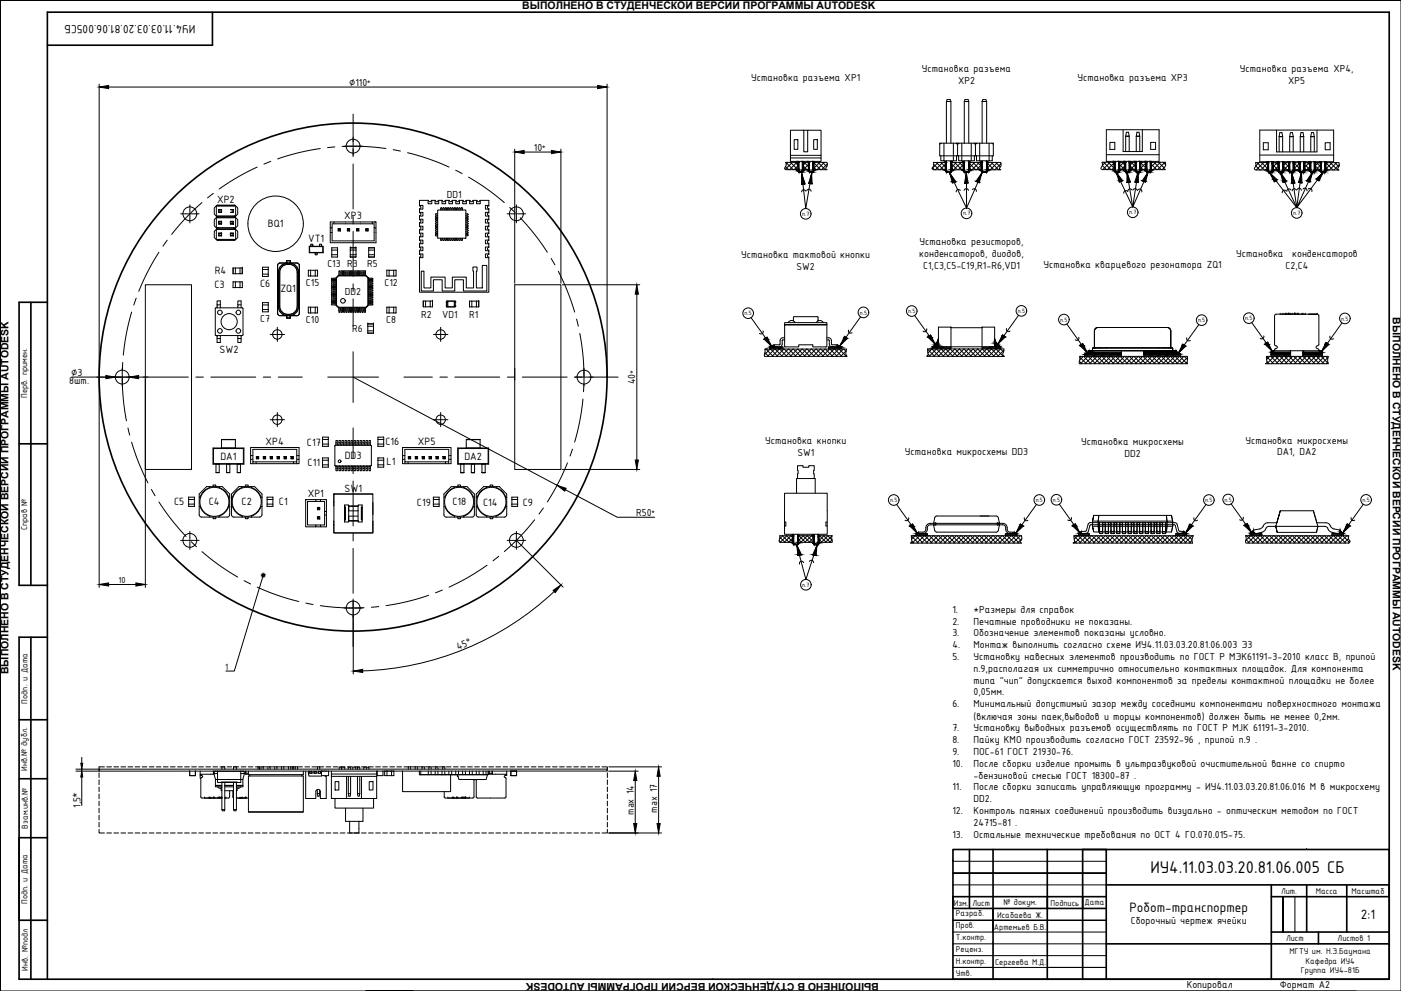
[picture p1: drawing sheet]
<svg xmlns="http://www.w3.org/2000/svg" width="594mm" height="420mm" viewBox="0 0 594 420" stroke-linecap="round" stroke-linejoin="round" font-family="sans-serif">
<defs><g id="words">
<text font-size="7.8" x="487.8" y="370.2">ИУ4.11.03.03.20.81.06.005 СБ</text>
<g font-size="6.2">
<text x="478.9" y="386.5">Робот-транспортер</text>
<text x="577.1" y="389.7">2:1</text>
</g>
<text font-size="5.4" x="82.9" y="10.4" transform="rotate(180 82.9 10.4)">ИУ4.11.03.03.20.81.06.005СБ</text>
<g font-size="4.8">
<text x="92.1" y="85.9">XP2</text>
<text x="146" y="93.1">XP3</text>
<text x="113.6" y="96.4">BQ1</text>
<text x="130.6" y="102.5">VT1</text>
<text x="91" y="116.2">R4</text>
<text x="91" y="122.1">C3</text>
<text x="110.3" y="121.7">C6</text>
<text x="118.9" y="123.9">ZQ1</text>
<text x="93.1" y="149.5">SW2</text>
<text x="112.6" y="188.7">XP4</text>
<text x="130.1" y="188.9">C17</text>
<text x="163.4" y="188.7">C16</text>
<text x="177.2" y="188.7">XP5</text>
<text x="93.4" y="194.9">DA1</text>
<text x="130.5" y="197.6">C11</text>
<text x="146.2" y="194.6">DD3</text>
<text x="163.9" y="197.3">L1</text>
<text x="196.9" y="194.9">DA2</text>
<text x="146.1" y="208.4">SW1</text>
<text x="73.8" y="214.3">C5</text>
<text x="88.6" y="214.1">C4</text>
<text x="102.4" y="214.2">C2</text>
<text x="118.3" y="214.3">C1</text>
<text x="130.5" y="210.8">XP1</text>
<text x="176.8" y="214.3">C19</text>
<text x="191.9" y="214.3">C18</text>
<text x="204.9" y="214.4">C14</text>
<text x="221.7" y="214.3">C9</text>
</g>
<g font-size="4.7">
<text x="318.6" y="34.5">Установка разъема XP1</text>
<text x="390.9" y="30.4">Установка разъема</text>
<text x="406.2" y="35.5">XP2</text>
<text x="456.9" y="34.5">Установка разъема XP3</text>
<text x="525.8" y="30.5">Установка разъема XP4,</text>
<text x="546.3" y="35.5">XP5</text>
<text x="148" y="36.3">∅110</text>
<text x="226.4" y="63.8">10</text>
<text x="189.4" y="83.9">DD1</text>
<text x="389.9" y="104">Установка резисторов,</text>
<text x="138.8" y="113.2">C13 R3</text>
<text x="155.7" y="113.2">R5</text>
<text x="314.3" y="109.5">Установка тактовой кнопки</text>
<text x="389.8" y="109">конденсаторов, диодов,</text>
<text x="391.4" y="114">С1,С3,С5-С19,R1-R6,VD1</text>
<text x="442.5" y="113.6">Установка кварцевого резонатора ZQ1</text>
<text x="524.2" y="109">Установка</text>
<text x="545.1" y="114">С2,С4</text>
<text x="547.9" y="109">конденсаторов</text>
<text x="337.7" y="114.4">SW2</text>
<text x="129.8" y="121.4">C15</text>
<text x="146.3" y="125.2">DD2</text>
<text x="163" y="121.5">C12</text>
<text x="110.3" y="136.6">C7</text>
<text x="129.8" y="137.1">C10</text>
<text x="163.8" y="137.1">C8</text>
<text x="178.7" y="134.7">R2</text>
<text x="187.6" y="134.9">VD1</text>
<text x="198.9" y="134.8">R1</text>
<text x="149.4" y="140.9">R6</text>
<text x="30.1" y="159.2">∅3</text>
<text x="29.4" y="162.9">8шт.</text>
<text x="269.4" y="162.9" transform="rotate(-90 269.4 162.9)">40</text>
<text x="324.5" y="188.3">Установка кнопки</text>
<text x="458.5" y="188.6">Установка микросхемы</text>
<text x="528.1" y="188.1">Установка микросхемы</text>
<text x="338.1" y="193.3">SW1</text>
<text x="383.7" y="192.7">Установка микросхемы DD3</text>
<text x="476.8" y="193.6">DD2</text>
<text x="541.5" y="193.1">DA1, DA2</text>
<text x="269.8" y="218.7">R50</text>
<text x="403.8" y="259.8">1.</text>
<text x="412.8" y="259.8">*Размеры для справок</text>
<text x="403.8" y="264.8">2.</text>
<text x="403.8" y="269.8">3.</text>
<text x="412.8" y="264.8">Печатные проводники не показаны.</text>
<text x="412.8" y="269.8">Обозначение элементов показаны условно.</text>
<text x="194.3" y="275.6" transform="rotate(-23 194.3 275.6)">45°</text>
<text x="403.8" y="274.8">4.</text>
<text x="412.8" y="274.8">Монтаж выполнить согласно схеме ИУ4.11.03.03.20.81.06.003 Э3</text>
<text x="403.8" y="279.8">5.</text>
<text x="412.8" y="279.8">Установку навесных элементов производить по ГОСТ Р МЭК61191-3-2010 класс B, припой</text>
<text x="412.8" y="284.8">п.9,располагая их симметрично относительно контактных площадок. Для компонента</text>
<text x="412.8" y="289.8">типа &quot;чип&quot; допускается выход компонентов за пределы контактной площадки не более</text>
<text x="403.8" y="299.8">6.</text>
<text x="412.8" y="294.8">0,05мм.</text>
<text x="412.8" y="299.8">Минимальный допустимый зазор между соседними компонентами поверхностного монтажа</text>
<text x="412.8" y="305.1">(включая зоны паек,выводов и торцы компонентов) должен быть не менее 0,2мм.</text>
<text x="403.8" y="310.1">7.</text>
<text x="412.8" y="310.1">Установку выводных разъемов осуществлять по ГОСТ Р MJK 61191-3-2010.</text>
<text x="403.8" y="315.1">8.</text>
<text x="412.8" y="315.1">Пайку КМО производить согласно ГОСТ 23592-96 , припой п.9 .</text>
<text x="403.8" y="320.1">9.</text>
<text x="412.8" y="320.1">ПОС-61 ГОСТ 21930-76.</text>
<text x="403.8" y="325.1">10.</text>
<text x="412.8" y="325.1">После сборки изделие промыть в ультразвуковой очистительной ванне со спирто</text>
<text x="403.8" y="335.1">11.</text>
<text x="412.8" y="330.1">-бензиновой смесью ГОСТ 18300-87 .</text>
<text x="412.8" y="335.1">После сборки записать управляющую программу - ИУ4.11.03.03.20.81.06.016 М в микросхему</text>
<text x="412.8" y="340.1">DD2.</text>
<text x="34.1" y="342.6" transform="rotate(-90 34.1 342.6)">1,5*</text>
<text x="268.7" y="345.5" transform="rotate(-90 268.7 345.5)">max 14</text>
<text x="278.7" y="344.6" transform="rotate(-90 278.7 344.6)">max 17</text>
<text x="403.8" y="345.1">12.</text>
<text x="412.8" y="345.1">Контроль паяных соединений производить визуально - оптическим методом по ГОСТ</text>
<text x="412.8" y="350.1">24715-81 .</text>
<text x="403.8" y="355.1">13.</text>
<text x="412.8" y="355.1">Остальные технические требования по ОСТ 4 ГО.070.015-75.</text>
<text x="479.5" y="391.9">Сборочный чертеж ячейки</text>
<text x="503.2" y="418.7">Копировал</text>
<text x="542.7" y="418.7">Формат A2</text>
</g>
<g font-size="4.4">
<text x="221.5" y="3.7">ВЫПОЛНЕНО В СТУДЕНЧЕСКОЙ ВЕРСИИ ПРОГРАММЫ AUTODESK</text>
<text x="590.6" y="134.5" transform="rotate(90 590.6 134.5)">ВЫПОЛНЕНО В СТУДЕНЧЕСКОЙ ВЕРСИИ ПРОГРАММЫ AUTODESK</text>
<text x="3.6" y="285.8" transform="rotate(-90 3.6 285.8)">ВЫПОЛНЕНО В СТУДЕНЧЕСКОЙ ВЕРСИИ ПРОГРАММЫ AUTODESK</text>
<text x="372.7" y="416.7" transform="rotate(180 372.7 416.7)">ВЫПОЛНЕНО В СТУДЕНЧЕСКОЙ ВЕРСИИ ПРОГРАММЫ AUTODESK</text>
</g>
<text font-size="4.1" x="95.5" y="284">1</text>
<text font-size="4" x="50.3" y="247.2">10</text>
<g font-size="3.9">
<text x="11.5" y="168.7" transform="rotate(-90 11.5 168.7)">Перв. примен.</text>
<text x="11.5" y="224.9" transform="rotate(-90 11.5 224.9)">Справ №</text>
<text x="11.7" y="298.3" transform="rotate(-90 11.7 298.3)">Подп. и Дата</text>
<text x="11.5" y="326.9" transform="rotate(-90 11.5 326.9)">Инв.№ дубл.</text>
<text x="11.8" y="351.4" transform="rotate(-90 11.8 351.4)">Взам.инв.№</text>
<text x="11.7" y="383.3" transform="rotate(-90 11.7 383.3)">Подп. и Дата</text>
<text x="404.4" y="383.9">Изм.</text>
<text x="412.3" y="383.9">Лист</text>
<text x="425.5" y="383.5">№ докум.</text>
<text x="445.5" y="383.9">Подпись</text>
<text x="459.8" y="383.7">Дата</text>
<text x="543.2" y="378.9">Лит.</text>
<text x="558" y="378.9">Масса</text>
<text x="573.1" y="378.9">Масштаб</text>
<text x="405.3" y="388.6">Разраб.</text>
<text x="422.8" y="389.3">Исабаева Ж.</text>
<text x="405.3" y="393.5">Пров.</text>
<text x="421.5" y="394.3">Артемьев Б.В.</text>
<text x="405.3" y="398.5">Т.контр.</text>
<text x="545.3" y="398.9">Лист</text>
<text x="567.2" y="398.9">Листов 1</text>
<text x="405.3" y="403.7">Реценз.</text>
<text x="546.8" y="404.4">МГТУ им. Н.Э.Баумана</text>
<text x="11.8" y="411.5" transform="rotate(-90 11.8 411.5)">Инв. №подл</text>
<text x="405.3" y="408.5">Н.контр.</text>
<text x="405.3" y="413.9">Утв.</text>
<text x="422" y="409.3">Сергеева М.Д.</text>
<text x="551.6" y="412.7">Группа ИУ4-81Б</text>
<text x="553.6" y="408.5">Кафедра ИУ4</text>
</g>
<g font-size="3.3">
<text x="155.6" y="35.6">*</text>
<text x="229.7" y="63.1">*</text>
<text x="268.7" y="158.6" transform="rotate(-90 268.7 158.6)">*</text>
<text x="276.2" y="218">*</text>
</g>
<g font-size="2.8">
<text x="340.1" y="91.6">п.7</text>
<text x="408.4" y="91.3">п.7</text>
<text x="478.8" y="90.9">п.7</text>
<text x="548.3" y="91.2">п.7</text>
<text x="315.7" y="133.7">п.5</text>
<text x="364.6" y="133.4">п.5</text>
<text x="385.1" y="132.8">п.5</text>
<text x="431.6" y="132.7">п.5</text>
<text x="449.6" y="136.4">п.5</text>
<text x="508" y="136.6">п.5</text>
<text x="528" y="135.8">п.5</text>
<text x="568.8" y="135.9">п.5</text>
<text x="377.4" y="212.9">п.5</text>
<text x="439.2" y="212.9">п.5</text>
<text x="446.4" y="212.8">п.5</text>
<text x="511.1" y="212.9">п.5</text>
<text x="519.3" y="212.7">п.5</text>
<text x="577.8" y="212.8">п.5</text>
<text x="340.2" y="248.8">п.7</text>
</g>
</g></defs>
<!-- layer: border -->
<g fill="none" stroke="#000" stroke-width=".42">
<path d="M.1 .2h594M.1 .2v420M175.1 .2h-20h420M297.1 .2h-297v420h594v-420M404.1 365.2h65M404.1 375.2h65M421.1 360.2h23M469.1 370.2h-65h65M571.1 360.2h18M404.1 395.2h65M469.1 390.2h-65h65M544.1 380.2v15"/>
<path d="M549.1 380.2v15M589.1 380.2v-5v5M404.1 405.2h65M404.1 400.2h65M421.1 410.2h-17h65h-25M175.1 420.2h-20h420"/>
</g>
<g fill="none" stroke="#000" stroke-width=".7">
<path d="M90.1 5.2v14h-70M13.1 128.2h7M8.1 188.2h12M13.1 248.2v-120h-5v120h12M13.1 270.2v145M20.1 270.2h-12v145h294.3M8.1 305.2h12M8.1 330.2h12M20.1 355.2h-12v35h12M404.1 360.2h185v55h-185zM411.1 360.2v25M421.1 360.2v55"/>
<path d="M444.1 360.2v55M469.1 375.2h120M539.1 375.2v40M554.1 375.2v20M571.1 375.2v20M421.1 385.2v10M444.1 385.2v-5h15v5M444.1 380.2h-40v5h65M459.1 380.2h10M539.1 380.2h50M539.1 395.2h50M559.1 395.2v5"/>
<path d="M20.1 415.2v-410h569v410h-287M459.1 415.2v-55h10v55M469.1 400.2h120"/>
</g>
<g fill="#000">
<circle cx="404.1" cy="365.2" r=".35"/>
<circle cx="554.1" cy="360.2" r=".2"/>
<circle cx="421.1" cy="392.7" r=".35"/>
<circle cx="459.1" cy="387.7" r=".35"/>
<circle cx="421.1" cy="400.2" r=".35"/>
<circle cx="589.1" cy="415.2" r=".2"/>
</g>
<g fill="none" stroke="#000" stroke-width=".42">
<path d="M149.7 48.4v13M335.2 55.2h5.6v9.2h1.7v-9.2h5.7v10.7h-13zM336.8 59.2h1.5v4.1h-1.5zM340.8 55.2h1.7M345 59.2h1.6v4.1h-1.6zM401.3 43l.3-.8h1.3l.3 .8M403.2 43h-1.9v17.7M403.2 43v17.7M408.9 43l.3-.8h1.3l.3 .8M416.5 43h1.9v17.7M416.5 43l.3-.8h1.3l.3 .8M416.5 43v17.7"/>
<path d="M469.1 55h22.4v13.4h-22.4zM476.2 55.1v9.2h8.2v-9.2M477.6 56.1h.9l.3 1.7h-1.5zM482.1 56.1h.9l.3 1.7h-1.5zM534.2 55.1h31.3v13.5h-31.3zM541.3 55.2v9.2h17.2v-9.2M542.7 56.2h.9l.3 1.7h-1.5zM547.2 56.2h.9l.3 1.7h-1.5zM551.6 56.2h.9l.3 1.7h-1.4zM556.1 56.2h.9l.3 1.7h-1.5zM109.1 70.8l-1.1 .5a97.6 97.6 0 0 0-15 8.8M114.8 68.4l-2.9 1.2"/>
<path d="M135.8 63l-.7 .1a96.7 96.7 0 0 0-17.4 4.3M142 62.3l-3.1 .3M145.1 62.1h.1a98 98 0 0 1 18.5 .9M145.8 62h3.4M149.4 62h.6M149.7 61.7v.6M149.7 62.6v3.8M149.7 69.6v19M150.3 62h3.4M166.7 63.5l3.1 .6M172.8 64.7l.6 .2a98.2 98.2 0 0 1 17 5.9M193.2 72.2l2.8 1.4"/>
<path d="M198.7 75.1l.9 .5a97.6 97.6 0 0 1 14.2 10.3M333.1 70.6l1.3 1.3M333.3 68.8l3.1 3.1M334 68.8l-.6 .7M335.2 65.9v2.5h13v-1.4h-13M335.2 68.8l3.1 3.1M336 68.8l-3 3M337.1 68.8l1.6 1.6M337.9 68.8l-3.1 3.1M338.7 68.8h-5.5a2.98 2.98 0 0 1-.5 2.7l.5 .4h5.5M338.7 69.9l-2 2M338.7 68.4v4.3h1.5v-4.3"/>
<path d="M338.7 73.1h1.5M339.9 73.4l1.8 15 2.5-14.8M340.2 70l2 1.9M340.2 68.8h3M340.2 71.9h3M341 68.8l2.2 2.2M341.8 68.8l-1.6 1.6M342.9 68.8l.3 .3M343.2 69.4l-2.6 2.5M343.2 71.3l-.6 .6M343.2 73.1h1.5M344.7 68.8h6a2.78 2.78 0 0 1-.5 2.7l.4 .4h-5.9"/>
<path d="M344.7 70.6l1.4 1.3M344.7 68.4v4.3h-1.5v-4.3M344.9 68.8l3.1 3.1M345.7 68.8l-1 1M346.8 68.8l3.1 3.1M347.6 68.8l-2.9 2.9M348.2 65.9v1.1M348.8 68.8l1.8 1.8M349.5 68.8l-3.1 3.1M350.4 71.8l-.1 .1M350.8 69.5l-2.4 2.4M395.4 71.1l.9 .9"/>
<path d="M395.9 68.9h-.1M395.9 69.7l2.3 2.3M397 68.9l3.1 3.1M397.8 68.9l-2.5 2.5M399 68.9l1.9 1.8M399.1 60.7l-.6 .3M399.8 68.9l-3.2 3.1M400.3 60.7v7.5h-1.4v-2.1M400.3 68.2h4M400.9 69.7l-2.3 2.3M400.9 71.6l-.4 .4M400.9 68.8v3.2"/>
<path d="M401.3 68.2v4.9h1.9v-4.9M401.3 68.5v3.5h-5.5l-.5-.7a2.11 2.11 0 0 0 .5-2.4h5.5M401.3 72.8h1.5M401.3 73.1h1.5M403.2 71.2l.8 .8M403.2 69.2l2.8 2.8M403.2 68.9h5.2M403.6 68.9l-.4 .4M404.3 60.7v7.5h1.3v-2.1M404.8 68.9l3.1 3.1M405.5 60.7l.3 .3 .8-.3M405.6 68.9l-2.4 2.3"/>
<path d="M405.6 66.1h.9M405.6 66.1h-7.1v-5.4h22.7v5.4h-7.1M406.1 60.7v5.4M406.5 66.1h6.7M406.7 68.9l1.7 1.7M407.5 68.9l-3.1 3.1M407.8 60.7v7.5h-1.3v-2.1M407.8 68.2h4M408.4 69.9l-2.1 2.1M408.4 71.8l-.1 .2M408.4 68.8v3.2h-5.2M408.9 60.7v-17.7h1.9v17.7"/>
<path d="M408.9 68.2v4.9h1.9v-4.9M408.9 72.8h1.5M408.9 73.1h1.5M408.9 68.5v3.5M410.8 68.9h5.7M410.8 71l1 1M410.8 69.1l2.9 2.9M411.4 68.9l-.6 .6M411.8 60.7v7.5h1.4v-2.1M412.5 68.9l3.2 3.1M413 60.7l.3 .3 .9-.3M413.2 66.1h.9"/>
<path d="M413.3 68.9l-2.5 2.5M413.6 60.7v5.4M414.5 68.9l1.5 1.5M415.3 68.9l-3.1 3.1M415.4 60.7v7.5h-1.3v-2.1M415.4 68.2h4M416 68.8v3.2h-5.2M416 70.1l-1.9 1.9M416.4 73.4l-6.6 14.8M416.5 68.5v3.5M416.5 68.2v4.9h1.4M416.5 72.8h1.4"/>
<path d="M418.4 72h5.9l-.5-.7a2.13 2.13 0 0 0 .5-2.4h-5.9l3.1 3.1M418.4 68.2v4.9h-1.9M418.4 70.8l1.1 1.2M419.1 68.9l-.7 .7M419.4 60.7v7.5h1.4v-2.1M420.3 68.9l3.1 3.1M420.6 60.7l.6 .3M421.1 68.9l-2.7 2.7M422.2 68.9l2 1.9M423 68.9l-3.1 3.1M424 71.8l-.2 .2M424.2 68.9l.2 .2"/>
<path d="M424.5 69.4l-2.6 2.6M467.4 70.2l1.8 1.7M468 68.8l3.1 3.1M468.8 68.8l-1.3 1.3M469.2 65.6h22.3M469.9 68.8l2.5 2.5M470.6 60.4h2.1v3h-2.1zM470.7 68.8l-3.1 3.1M471.9 68.8l.5 .5M472.4 68.8v3.1M472.4 69.1l-2.9 2.8M472.4 71l-.9 .9"/>
<path d="M472.9 68.4v3.5h-5.6l-.5-.7a2.1 2.1 0 0 0 .5-2.4h5.6M472.9 73.1h1.4M474.3 68.8h3M474.3 68.4v4.3h-1.4M474.3 71.3l.7 .6M474.3 69.4l2.6 2.5M474.4 71.9h3M474.6 68.8l-.3 .2M475.7 68.8l1.6 1.6M476.5 68.8l-2.2 2.2M477.3 64.3v-6.5h1.5v6.5M477.3 69.9l-1.9 2"/>
<path d="M477.3 71.9h.1M477.3 68.4v3.5M477.3 73.1h1.5M478.8 68.8h3M478.8 68.4v4.3h-1.5M478.8 71.9h.1M478.8 69.9l2 2M479.6 68.8l2.2 2.2M480.4 68.8l-1.6 1.6M481.6 68.8l.2 .2M481.8 64.3v-6.5h1.5v6.5M481.8 73.1h1.5"/>
<path d="M481.8 69.4l-2.6 2.5M481.8 71.3l-.6 .6M481.8 68.4v3.5h-3M482.6 72.8l-2.3 15 6.5-14.7M483.3 68.4v4.3h-1.5M483.3 68.8h3l-3 2.9M483.3 70.5l1.4 1.4M483.5 68.8l2.8 2.8M484.3 68.8l-1 1M485.4 68.8l.9 .8M486.3 73.1h1.5M486.3 70.7l-1.3 1.2"/>
<path d="M486.3 68.4v3.5h-3M487.8 68.4v4.3h-1.5M487.9 60.4h2.1v3h-2.1zM488.2 68.8h5.9a2.79 2.79 0 0 1-.5 2.7l.5 .4h-6M488.2 71.6l.4 .3M488.2 69.6l2.3 2.3M489.3 68.8l3.1 3.1M490.1 68.8l-1.9 1.9M491.3 68.8l2.4 2.4M492 68.8l-3.1 3.1M493.2 68.8l1 1M493.8 70.9l-1 1"/>
<path d="M494 68.8l-3.1 3.1M532.5 70.3l1.7 1.8M533.1 69l3.1 3.1M533.8 69l-1.3 1.3M534.3 65.7h31.2M535 69l2.5 2.4M535.7 60.5h2.1v3h-2.1zM535.8 69l-3.1 3.1M536.9 69l.6 .5M537.5 69.2l-2.9 2.9M537.5 71.1l-1 1M537.5 68.9v3.2"/>
<path d="M537.9 68.6v3.5h-5.5l-.5-.7a2.1 2.1 0 0 0 .5-2.5h5.5M537.9 73.2h1.5M539.4 71.4l.6 .7M539.4 69.5l2.6 2.6M539.4 68.6v4.3h-1.5M539.4 69h3M539.7 69l-.3 .2M540.8 69l1.6 1.5M541.6 69l-2.2 2.1M542.4 64.4v-6.5h1.5v6.5M542.4 70.1l-2 2M542.4 72v.1"/>
<path d="M542.4 68.6v3.5h-3M542.4 73.2h1.5M543.9 72v.1M543.9 70.1l2 2M543.9 68.6v4.3h-1.5M543.9 69h3M544.7 69l2.2 2.1M545.5 69l-1.6 1.5M546.6 69l.3 .2M546.9 64.4v-6.5h1.5v6.5M546.9 69.5l-2.6 2.6M546.9 71.4l-.7 .7"/>
<path d="M546.9 68.6v3.5h-3M546.9 73.2h1.5M547.6 73l2.3 15 2-14.8M548.4 70.7l1.3 1.4M548.4 68.6v4.3h-1.5M548.4 69h3M548.6 69l2.8 2.7M549.4 69l-1 .9M550.5 69l.9 .8M551.3 69l-2.9 2.9M551.4 64.4l-.1-6.5h1.5v6.5M551.4 70.8l-1.3 1.3"/>
<path d="M551.4 68.6v3.5h-3M551.4 73.2h1.4M552.8 69h3M552.8 68.6v4.3h-1.4M553.2 69l-.4 .4 2.8 2.7M554.4 69l1.4 1.4M555.2 69l-2.4 2.3 .8 .8M555.8 64.4v-6.5h1.5v6.5M555.8 70.3l-1.8 1.8M555.8 68.6v3.5h-3M555.8 73.2h1.5M556.6 73.2l-6.7 14.8 11-14.8"/>
<path d="M557.3 69h3M557.3 72.1h3M557.3 71.9l.2 .2M557.3 69.9l2.1 2.2M557.3 68.6v4.3h-1.5M558.3 69l2 2M559.1 69l-1.8 1.7M560.2 69h.1M560.3 69.6l-2.4 2.5M560.3 71.6l-.5 .5M560.3 73.2h1.5M560.3 68.6v3.5"/>
<path d="M561.8 69h5.9a2.78 2.78 0 0 1-.5 2.6l.5 .5M561.8 70.5l1.5 1.6M561.8 68.6v4.3h-1.5M561.9 60.5h2.1v3h-2.1zM562.1 69l3.2 3.1M562.9 69l-1.1 1.1M564.1 69l3.1 3.1M564.9 69l-3.1 3 5.9 .1M566 69l1.7 1.7M566.8 69l-3.1 3.1M567.6 72v.1M567.9 69.8l-2.3 2.3"/>
<path d="M76.6 90.7h3.3M80.2 90.7h.6M80.5 86.8v3.3M80.5 90.4v.6M80.5 91.2v3.3M81.1 90.7h3.3M85.6 85.9l-1.2 1.1a96.2 96.2 0 0 0-11.6 12.4M90.4 82l-2.4 1.9M90.9 88.1l1.1-1.1 .3 .4h7.1l.2-.4 1.2 1.1v2.7l-1.2 1.1 1.2 1.2v2.6l-1.2 1.2 1.2 1.2v2.6l-1.2 1.2-.2-.4h-7.1l-.3 .4-1.1-1.2v-2.6l1.1-1.2-1.1-1.2v-2.6l1.1-1.2-1.1-1.1zM91.7 87.3v4.4M91.7 92.2v4.4M91.7 97.2v4.4"/>
<path d="M92.3 91.6h7.1v.7h-7.1zM92.3 96.5h7.1v.8h-7.1zM92.3 87h7.1M92.3 91.6l.2 .5M92.3 96.5l.2 .6M92.5 87v.2M92.5 96.7h6.7M92.7 98.8h1.3v1.2h-1.3zM92.7 93.8h1.3v1.3h-1.3zM92.7 88.8h1.3v1.3h-1.3zM92.7 88.8l.2 1.1M92.7 93.8l.2 .2"/>
<path d="M92.7 98.8l.2 .2M92.9 99h.9v.8h-.9zM92.9 94h.9v.9h-.9zM92.9 89h.9M92.9 94.9l-.2 .2M92.9 99.8l-.2 .2M93.8 89.9l-1.1 .2M93.8 94.9l.2 .2M93.8 99.8l.2 .2M94 88.8v1.3M94 93.8l-.2 .2M94 98.8l-.2 .2"/>
<path d="M97.7 98.8h1.2v1.2h-1.2zM97.7 93.8h1.2v1.3h-1.2zM97.7 88.8h1.2v1.3M97.7 90.1h1.2M97.7 93.8l.2 .2M97.7 98.8l.2 .2M97.9 99h.8v.8h-.8zM97.9 94h.8v.9h-.8zM97.9 89.9l1 .2M97.9 94.9l-.2 .2M97.9 99.8l-.2 .2M98.7 89v.9"/>
<path d="M98.7 94.9l.2 .2M98.7 99.8l.2 .2M98.9 88.8l-1 .2M98.9 93.8l-.2 .2M98.9 98.8l-.2 .2M99.2 87l.2 .4M99.2 87.2l-6.9 .2M99.2 91.8v.3l-6.9 .2M99.2 97.1l.2 .2M99.4 91.6l-6.9 .2M99.4 96.5l-.2 .6-6.9 .2M99.9 87.3v4.4"/>
<path d="M99.9 92.2v4.4M99.9 97.2v4.4M140 96.6h.8v-1.7h17.8v1.7h.8v6.3h-19.4v-4.3h.8v3.5h17.8v-5.5M140.8 96.6v2M141.6 94.1v.8M143.4 96.9h.9v1h-.9zM143.4 96.9l.2 .2M143.5 97.1h.7v.6h-.7zM143.6 97.1h.6v.6h-.6zM143.6 97.7l-.2 .2M144.2 97.7l.1 .2M144.3 96.9l-.1 .2"/>
<path d="M147.3 96.9h1v1h-1zM147.3 96.9l.2 .2M147.5 97.1h.6v.6h-.6zM147.5 97.7l-.2 .2M148.1 97.7l.2 .2M148.3 96.9l-.2 .2M149.7 91.8v3.2M149.7 98.1v19.1M151.2 96.9h1M151.4 97.1h.6v.6h-.6zM151.4 97.1l-.2-.2v1h1l-.2-.2M151.4 97.7l-.2 .2"/>
<path d="M152 97.1l.2-.2v1M155.1 96.9h1M155.3 97.1h.6v.6h-.6zM155.3 97.1l-.2-.2v1h1l-.2-.2M155.3 97.7l-.2 .2M155.9 97.1l.2-.2v1M157.8 94.1v.8M158.6 94.1h.8M159.4 96.6v-2.5h-19.4v4.5M177.9 90a.81 .81 0 0 1 .6 .8 .81 .81 0 0 1-.6 .8M177.9 93a.81 .81 0 0 1 .6 .8 .81 .81 0 0 1-.6 .7M177.9 95.9a.81 .81 0 0 1 .6 .8 .81 .81 0 0 1-.6 .8"/>
<path d="M177.9 98.8a.7 .7 0 0 1 .6 .7 .7 .7 0 0 1-.6 .7M177.9 87.1a.81 .81 0 0 1 .6 .8 .81 .81 0 0 1-.6 .8M181.5 85v1.4h1.6v-1.4M184.5 85v1.4h1.5v-1.4M184.6 98.7l1 .3M184.6 97.8l1 .2M184.6 93.9l1 .2M184.6 92.9l1 .3M184.6 91.9l1 .3M184.6 91.9h.1M184.6 92.8v.1M184.6 93.8v.1"/>
<path d="M184.6 97.7v.1M184.6 98.7h.1M184.9 91.2h.7M185.6 89h11.9v12h-11.9zM185.6 98.4l-1 .3M185.6 97.4l-1 .3M185.6 96.5l-1 .2 .2 .3h.8M185.6 95.5l-1 .3 .2 .2 .8 .1M185.6 94.5l-1 .3 .2 .3h.8M185.6 93.5l-1 .3M185.6 92.6l-1 .2M185.6 91.6l-1 .3"/>
<path d="M185.6 90.6l-.8 .1 .1 .5M185.6 99.3l-.8 .1-.2 .3 1 .3M186.8 88.4v.6M187.1 88.1l-.3 .3M187.1 88.1h.1M187.1 88.1l.3 .3M187.4 85v1.4h1.6v-1.4M187.4 88.4v.6M187.8 88.4v.6M188 88.1l-.2 .3M188 88.1h.1M188.1 88.1l.3 .3"/>
<path d="M188.4 88.4v.6M188.7 88.4l.4-.3 .2 .3M188.8 88.4v.6M189.3 88.4v.6M189.7 88.4l.3-.3 .3 .3M189.7 88.4v.6M190.3 88.4v.6M190.3 85v1.4h1.6v-1.4M190.7 88.4l.3-.3 .3 .3M190.7 88.4v.6M191.3 88.4v.6M191.6 88.4l.4-.3 .2 .3"/>
<path d="M191.6 88.4v.6M191.7 84.9a.69 .69 0 0 1-.7 .7 .69 .69 0 0 1-.7-.6h-1.3a.81 .81 0 0 1-.8 .5 .81 .81 0 0 1-.8-.5h-1.4a.81 .81 0 0 1-.8 .5 .81 .81 0 0 1-.7-.5h-1.4a.81 .81 0 0 1-.8 .5 .81 .81 0 0 1-.8-.5h-3.6v2.1h1.4v1.6h-1.4v1.3h1.4v1.6h-1.4v1.4h1.4v1.5h-1.4v1.4h1.4v1.6h-1.4v1.3h1.4v1.6h-1.4v1.4h1.4v1.6h-1.4v1.3h1.4v1.6h-1.4v1.4h1.4v1.5h-1.4v14.7h29.4v-14.7h-1.5v-1.5h1.5v-1.4h-1.5v-1.6h1.5v-1.3h-1.5v-1.6h1.5v-1.4h-1.5v-1.6h1.5v-1.3h-1.5v-1.6h1.5v-1.4h-1.5v-1.5h1.5v-1.4h-1.5v-1.6h1.5v-1.3h-1.5v-1.6h1.5v-2.1h-3.7a.81 .81 0 0 1-.7 .5 .81 .81 0 0 1-.8-.5h-1.4a.81 .81 0 0 1-.8 .5 .81 .81 0 0 1-.7-.5h-1.4a.81 .81 0 0 1-.8 .5 .81 .81 0 0 1-.8-.5h-1.4a.81 .81 0 0 1-.7 .5 .81 .81 0 0 1-.8-.5h-1.6M192.2 88.4v.6M192.6 88.4l.3-.3 .3 .3M192.6 88.4v.6M193.2 88.4v.6M193.3 85v1.4h1.5v-1.4M193.6 88.4v.6M193.8 88.1l-.2 .3M193.8 88.1h.1M193.9 88.1l.3 .3M194.2 88.4v.6"/>
<path d="M194.5 88.4v.6M194.8 88.1l-.3 .3M194.8 88.1h.1M194.9 88.1l.2 .3M195.1 88.4v.6M195.5 88.4v.6M195.5 88.4l.3-.3 .3 .3M196.2 88.4v.6M196.2 85v1.4h1.6v-1.4M197.5 99.4l1 .2M197.5 98.4l1 .3M197.5 97.4l1 .3"/>
<path d="M197.5 96.5h.9l.1 .3-1 .2M197.5 95.5h.9l.1 .3-1 .3M197.5 94.5l.9 .1 .1 .2-1 .3M197.5 93.5l1 .3M197.5 92.6l1 .2M197.5 91.6l1 .3M197.5 90.6l.9 .1-.2 .5M197.5 91.2h.7M198.5 99.7l-1 .3M198.5 98.7l-1 .3M198.5 97.8l-1 .2M198.5 93.9l-1 .2"/>
<path d="M198.5 92.9l-1 .3M198.5 91.9l-1 .3M198.5 91.9h.1M198.5 92.8v.1M198.5 93.8v.1M198.5 97.7v.1M198.5 98.7h.1M198.5 99.6v.1M199.2 85v1.4h1.5v-1.4M202.1 85v1.4h1.5v-1.4M207.3 90a.81 .81 0 0 0-.6 .8 .81 .81 0 0 0 .6 .8M207.3 93a.81 .81 0 0 0-.6 .8 .81 .81 0 0 0 .6 .7"/>
<path d="M207.3 95.9a.81 .81 0 0 0-.6 .8 .81 .81 0 0 0 .6 .8M207.3 98.8a.7 .7 0 0 0-.6 .7 .7 .7 0 0 0 .6 .7M207.3 87.1a.81 .81 0 0 0-.6 .8 .81 .81 0 0 0 .6 .8M215 90.7h3.4M216.2 88l2.2 2.1M218.7 90.7h.6M219 86.8v3.3M219 90.4v.6M219 91.2v3.3M219.6 90.7h3.3M220.6 92.3l1 1.1a98 98 0 0 1 10.5 13.6M67.4 107h-.1a98 98 0 0 0-8.4 16.5"/>
<path d="M70.9 101.8l-1.8 2.6M92.3 101.9h7.1M92.3 101.5l.2 .4M92.5 101.7h6.7M98.8 119.5h3.9v2.4h-3.9zM99.4 101.5l-.2 .4M99.8 113.6v2.5M99.8 119.5v2.4M101.8 113.6v2.5M101.8 119.5v2.4M102.7 113.6v.1M102.7 113.6l-3.9 .1v2.4h3.9"/>
<path d="M102.7 116v.1M102.7 113.7h.1M102.7 116h.1M102.7 113.7v2.3M111.3 117.2h.1M111.3 114.3h2.5M111.3 116.2h2.5M111.3 113.3v3.9M111.3 113.3h.1M111.4 113.3h2.3M111.4 117.2h2.3M113.7 113.3h.1"/>
<path d="M113.8 117.2h-.1M113.8 113.3v3.9M118 111.8l.7-.3h7.2l.9 .6 .1 20.8-.6 .9h-7.6l-.9-.6-.1-20.7zM119.6 113a3.8 3.8 0 0 1 4-.8 3.8 3.8 0 0 1 2.4 3.2v14.5a3.7 3.7 0 0 1-3.7 3.4 3.7 3.7 0 0 1-3.7-3.4v-14.5l.3-1.3zM121.5 110.6h1.6v.9M121.5 110.6v.9M122 111.5a3.9 3.9 0 0 0-3.9 3.9v14.5a3.9 3.9 0 0 0 3.9 3.9M122.7 111.5a3.9 3.9 0 0 1 3.9 3.9v14.5a3.9 3.9 0 0 1-3.9 3.9M130.8 114.6h3.8v2.4h-3.8zM131.1 104.4l.2 2.6M131.1 107.2h5.9M131.3 104.6h5.6"/>
<path d="M131.3 104.6v2.4M131.7 114.6v2.4M131.8 104.4l-.5 .2M131.8 104.4v-.9h.8v.9M131.8 104.4h4.6M133.6 107.1v.9h.9v-.9M133.7 114.6v2.4M134.6 114.6h.1M135.5 104.4v-.9h.9v.9M136.4 104.4l.5 .2M136.9 104.6v2.4h-5.6M137 104.4l-.1 2.6"/>
<path d="M140.7 108.9v.1M140.7 106h2.4M140.7 108h2.4M140.7 105.1v3.8M140.7 105.1h.1M140.7 109h2.4M140.7 105.1h2.4M142.5 117.8l1-1h11.7l1 1v11.7l-1 1h-11.7l-1-1zM142.5 118h-1.9v.5h1.9M142.5 119h-1.9v.5h1.9M142.5 119.9h-1.9v.6h1.9M142.5 117.8h.2"/>
<path d="M142.7 117.8l.9-.8h11.5l.9 .8v11.6l-.9 .9h-11.5l-.9-.9zM143.1 105.1h.1M143.1 108.9v.1M143.1 105.1v3.8M143.5 116.8l.1 .2M143.7 116.8v-2h.5v2M144.7 116.8v-2h.5v2M145.7 116.8v-2h.5v2M146.6 116.8v-2h.6v2M147.6 116.8v-2h.5v2M148.5 108.9v.1M148.5 106h2.5"/>
<path d="M148.5 108h2.5M148.5 105.1v3.8M148.5 105.1h.1M148.6 109h2.3M148.6 105.1h2.3M148.6 105.1h.1M148.6 109h.1M148.6 116.8v-2h.5v2M149.6 116.8v-2h.5v2M150.5 116.8v-2h.6v2M150.9 105.1h.1M151 108.9l-.1 .1"/>
<path d="M151 105.1v3.8M151.5 116.8v-2h.6v2M152.5 116.8v-2h.5v2M153.5 116.8v-2h.5v2M154.5 116.8v-2h.5v2M155.2 116.8l-.1 .2M156.2 119.9h1.9v.6h-1.9M156.2 119h1.9v.5h-1.9M156.2 118h1.9v.5h-1.9M156.2 117.8h-.2M156.3 108.9l.1 .1M156.4 108h2.4"/>
<path d="M156.4 106h2.4M156.4 105.1v3.8M156.4 105.1h-.1M156.4 109h2.4M156.4 105.1h2.4M156.4 109h.1M158.7 105.1h.1M158.8 108.9l-.1 .1M158.8 105.1v3.8M164 114.6h3.9v2.4h-3.8zM165 114.6v2.4M167 114.6v2.4"/>
<path d="M167.9 114.6h.1M177.9 101.8a.81 .81 0 0 1 .6 .8 .81 .81 0 0 1-.6 .8M177.9 104.7a.81 .81 0 0 1 .6 .8 .81 .81 0 0 1-.6 .8M177.9 107.7a.81 .81 0 0 1 .6 .7 .81 .81 0 0 1-.6 .8M177.9 100.2v.2M178.6 115h1.2v7.1h2.9v-4.6h6v4.6h3.1v-4.6h5.9v4.6h3.1l-.3-8.9h1.8v1.8h-.3v7.1h2.5v-9.6h1.9v10.9h-9.9v-4.8h-3.7v4.8h-5.3v-4.8h-3.7v4.8h-5.2zM186.8 101l.3 .9M187.1 101.9h.1M187.4 101l-.3 .9M187.8 101l.2 .9M188 101.9h.1M188.4 101l-.3 .9"/>
<path d="M188.8 101v.7M189.3 101v.8l-.6-.1M189.7 101l.3 .9 .3-.1v-.8M190.7 101l.2 .9 .3-.1 .1-.8M191.6 101l.3 .9 .3-.1v-.8M192.6 101l.3 .9 .3-.1v-.8M193.6 101l.2 .9M193.8 101.9h.1M194.2 101.7l-.3 .2M194.2 101v.7M194.5 101l.3 .9M194.8 101.9h.1"/>
<path d="M195.1 101l-.2 .9M195.5 101l.3 .9M195.8 101.9h.1M196.1 101l-.3 .9M207.3 101.8a.81 .81 0 0 0-.6 .8 .81 .81 0 0 0 .6 .8M207.3 104.7a.81 .81 0 0 0-.6 .8 .81 .81 0 0 0 .6 .8M207.3 107.7a.81 .81 0 0 0-.6 .7 .81 .81 0 0 0 .6 .8M207.3 100.2v.2M233.7 109.6l1.6 2.7M236.8 115a98.2 98.2 0 0 1 6.9 17.3M55.8 132.3l-.1 .5a97.9 97.9 0 0 0-3.4 17.8M57.7 126.4l-1 2.9"/>
<path d="M91.3 130.7l11.6-.1 .1 11.5-11.6 .1zM92.1 129.2v-1.6h1.3v2.9M93.4 129.2h-1.3v1.3M100.9 129.2v-1.6h1.3v2.9M102.2 129.2h-1.3v1.3M102.7 121.9h.1M111.3 132.2h.1M111.3 131.2h2.5M111.3 129.3h2.5M111.3 132.2l.1-3.9h2.3l.1 3.9M111.4 132.2h2.3M113.8 132.2h-.1"/>
<path d="M117.6 138.7v2.8M121.5 133.8v.9M123.1 133.8v1l-1.6-.1M130.8 130.2v2.5h3.8l.1-2.4M130.8 130.2h3.8M131.7 130.2v2.5M133.7 130.2v2.5M134.6 130.2v.1M142.5 128.7h-1.9v.6h1.9M142.5 120.9h-1.9v.5h1.9M142.5 121.9h-1.9v.5h1.9M142.5 122.9h-1.9v.5h1.9"/>
<path d="M142.5 123.9h-1.9v.5h1.9M142.5 124.8h-1.9v.6h1.9M142.5 125.8h-1.9v.5h1.9M142.5 126.8h-1.9v.5h1.9M142.5 127.8h-1.9v.5h1.9M142.7 129.4l-.2 .1M143.6 130.3l-.1 .2M143.7 130.5v1.9h.5v-1.9M144.7 130.5v1.9h.5v-1.9M145.7 130.5v1.9h.5v-1.9M146.6 130.5v1.9h.6v-1.9M147.6 130.5v1.9h.5v-1.9"/>
<path d="M148.6 130.5v1.9h.5v-1.9M149.6 130.5v1.9h.5v-1.9M149.7 120.4v3.1M149.7 126.7v11.6M150.5 130.5v1.9h.6v-1.9M151.5 130.5v1.9h.6v-1.9M152.5 130.5v1.9h.5v-1.9M153.5 130.5v1.9h.5v-1.9M154.5 130.5v1.9h.5v-1.9M155.1 130.3l.1 .2M155.9 138.3h2.5M156 129.4l.2 .1"/>
<path d="M156 137.3h.1M156.2 128.7h1.9v.6h-1.9M156.2 127.8h1.9v.5h-1.9M156.2 126.8h1.9v.5h-1.9M156.2 125.8h1.9v.5h-1.9M156.2 124.8h1.9v.6h-1.9M156.2 123.9h1.9v.5h-1.9M156.2 122.9h1.9v.5h-1.9M156.2 121.9h1.9v.5h-1.9M156.2 120.9h1.9v.5h-1.9M158.3 137.3h.1M158.4 137.4l-2.4-.1-.1 3.9"/>
<path d="M158.4 137.4v3.8M164.1 130.2v2.5h3.8v-2.4M164.1 130.2h3.8M165 130.2v2.5M167 130.2v2.5M167.9 130.2v.1M179.5 130v.1M179.5 127.7v2.3M179.5 127.6v.1M179.5 130.1h3.9M179.5 127.6h3.9M180.5 127.6v2.5"/>
<path d="M182.4 127.6v2.5M183.4 127.6v.1M183.4 130v.1M183.4 127.7h.1M183.4 130h.1M183.4 127.7v2.3M186.9 138.7v2.8M189.3 128.5l.4 .4-.4 .4M189.3 128l.5-.3 .1 .6M189.3 129.8l.1 .3M189.3 129.3v.8h.5l.1-.6M189.3 129.3h.1"/>
<path d="M189.3 128.5h.1M189.3 128h.1M189.4 129.8h-.1M189.4 127.7l-.1 .8M189.8 127.7h3.4v.8l-.4 .4 .4 .9M189.9 127.7v2.4M189.9 130.1h.1M189.9 127.7h.1M189.9 130.1h2.7M192.6 127.7h.1M192.6 130.1h.1M192.6 129.5l.6 .3"/>
<path d="M192.6 127.7v2.4M193.2 129.8v.3h-3.4M193.2 128l-.6 .3M199.1 130.1h.1M199.1 130.1h3.9M200.1 127.7v2.4M202 127.7v2.4M203 127.7h.1M203 127.7v2.4M203 127.7h-3.9v2.4M203 130.1h.1M244.5 135.3l.7 3"/>
<path d="M318.5 134.7l8.7 12.1M332.7 136.8h17.9v.9h-17.9h17.9v9.4h-6v-.9h-5.9v.9h-6zM334.2 136.8a1.69 1.69 0 0 1 3 0M336.4 136v-1.4l.4-.3 9.8-.1 .3 .4v1.4M336.4 136h.1M346.1 136.8a1.69 1.69 0 0 1 3 0M346.9 136h.1M364.9 134.3l-8.7 12.2M387.8 133.7l8.7 12.2M403.3 138.8l-5.4-.1 .1 8.3M403.3 138.8l13.1 .1M403.3 138.8v9.1"/>
<path d="M421.7 138.8l-5.3-.1v9.2M421.8 138.8v8.2M431.9 133.7l-8.7 12.1M452.4 137.4l8.7 12.1M508.4 137.6l-8.8 12.2M530.8 136.8l8.7 12.1M541.2 133.2l-.5 .2-.2 .5 .1 12.5a.79 .79 0 0 1 1 .8 .79 .79 0 0 1-.9 .8l-.2 .7M541.2 133.2h17.3h-3.6M542.8 133.2h.1M542.8 133.2h7.6M544.1 133.2h.1M545 133.2h.1"/>
<path d="M545.3 133.2h.1M545.7 133.2h.1M546.2 133.2h.1M546.4 133.2h.1M546.7 133.2h.1M547.3 133.2h.1M548.1 133.2h.1M548.8 133.2h.1M548.9 133.2h.1M549 133.2h.1M549.4 133.2h.1M549.5 133.2h.1"/>
<path d="M550.4 133.2h.1M550.4 133.2h.5M551 133.2h1.5M552.1 133.2h.1M552.5 133.2h1.1M552.5 133.2h.1M553.5 133.2h.1M558.5 133.2l.5 .2 .2 .5-.1 12.5a.8 .8 0 0 0-1 .8 .8 .8 0 0 0 1 .8l.1 .7M558.5 133.2h.1M569.1 136.9l-8.7 12.2M41.1 159.9h10.2M51.5 159.9h.6"/>
<path d="M51.8 159.9v1a97.1 97.1 0 0 0 1.8 17.5M51.8 156.1v3.2M51.8 159.6v.6M52 153.7l-.1 3.1M52.4 159.9h5.3M60.8 159.9h19.1M81.2 156.7v4.9M83.1 159.9h3.1M89.4 159.9h19.1M92.1 143.5h1.3M93.4 142.3v2.9h-1.3v-2.9v.4M100.9 142.3v2.9h1.3v-1.7"/>
<path d="M102.2 142.3v1.2h-1.3M111.6 159.9h3.2M114.5 141.8h2.8M117.4 141.8h.3M117.6 141.7v.3M117.6 142.1v2.7M117.9 141.8h2.8M118 159.9h10.2M139 159.9h21.5M149.7 149.1v21.5M155.9 140.3h2.5M155.9 141.2h.1"/>
<path d="M156 141.2h2.4M158.4 141.2h-.1M171.3 159.9h12M183.8 141.8h2.8M186.5 159.9h3.2M186.7 141.8h.3M186.9 141.7v.3M186.9 142.1v2.7M187.2 141.8h2.7M192.9 159.9h19M215.1 159.9h3.2M218.3 156.2v4.9"/>
<path d="M221.4 159.9h19.1M243.7 159.9h3.4M245.9 141.4v.3a97.1 97.1 0 0 1 1.7 18.2M247.3 159.9h.6M247.6 156.1v3.2M247.6 159.6v.6M248.2 159.9h13.9M324.3 148h34.6l-.3 1.9 .6 1.2h-35zM324.4 149.5l1.5 1.6M324.8 148l3.1 3.1M325.6 148l-1.2 .3M326.4 147.1h5.6v.9"/>
<path d="M326.4 147.1v.9M326.4 147.1h.1M326.6 148l-2.5 2.5M326.7 148l3.1 3.1M326.9 147.1l-.5 .5M327.4 147.1l-.9 .9M327.9 147.1l-.9 .9M328.4 147.1l-.9 .9M328.5 148l-3.1 3.1M328.6 148l3.2 3.1M328.8 147.1l-.9 .9M329.3 147.1l-.9 .9"/>
<path d="M329.8 147.1l-.9 .9M330.3 147.1l-.9 .9M330.5 148l-3.2 3.1M330.5 146.2h-2.3v.9h2.3M330.6 148l3.1 3.1M330.8 147.1l-.9 .9M331.3 147.1l-.9 .9M331.8 147.1l-1 .9M332 147.3l-.7 .7M332 147.8l-.2 .2M332.4 148l-3.1 3.1M332.5 148l3.1 3.1"/>
<path d="M332.7 144.1l-1 .1-.1 2.1-.4 .5-.7 .3M332.7 143.2l-1.1 .1-.6 .4-.2 2.2-.3 .3M334.3 148l-3.1 3.1M334.5 148l3.1 3.1M336.3 148l-3.1 3.1M336.4 148l3.1 3.1M338.2 148l-3.1 3.1M338.3 148l3.2 3.1M340.2 148l-3.2 3.1M340.3 148l3.1 3.1M342.1 148l-3.1 3.1M342.2 148l3.1 3.1"/>
<path d="M344 148l-3.1 3.1M344.2 148l3.1 3.1M346 148l-3.1 3.1M346.1 148l3.1 3.1M347.9 148l-3.1 3.1M348 148l3.2 3.1M349.9 148l-3.2 3.1M350 148l3.1 3.1M350.6 143.2l1.1 .1 .6 .4 .4 2.4 2.4 .1v.9l-3-.3-.4-.5-.1-2.1-1-.1M351.6 147.1l-.3 .3M351.8 148l-3.1 3.1M351.9 148l3.1 3.1"/>
<path d="M352.1 147.1l-.8 .8M352.6 147.1l-.9 .9M353.1 147.1l-.9 .9M353.6 147.1l-.9 .9M353.7 148l-3.1 3.1M353.9 148l3.1 3.1M354.1 147.1l-.9 .9M354.5 147.1l-.9 .9M355 147.1l-.9 .9M355.1 147.1h-3.8v.9M355.5 147.1l-.9 .9M355.7 148l-3.1 3.1"/>
<path d="M355.8 148l3.1 3.1M356 147.1l-.9 .9M356.1 148l.9-.9v.9M356.5 147.1l-.9 .9M357 147.6l-.4 .4M357.6 148l-3.1 3.1M357.7 148l1.1 1M358.8 148.7l-2.4 2.4M358.9 150.6l-.5 .5M393.3 148.1l3 3M393.6 150.2l.8 .9M395.1 147.9l3.2 3.2"/>
<path d="M395.2 147.9l-1.7 1.8M395.6 147l-.3 .4M396.1 147l-.8 .9M396.6 147l-.9 .9M397.1 147l-.9 .9M397.1 147.9l3.1 3.2M397.6 147l-.9 .9M398 147l-4 4.1M398.5 147l-.9 .9M399 147l-.9 .9M399 147.9l3.2 3.2M399.5 147l-.9 .9"/>
<path d="M400 147l-4 4.1M400.5 147l-.9 .9M401 147l-1 .9M401 147.9l3.1 3.2M401.4 147l-.9 .9M401.8 151.1l3.1-3.2 3.1 3.2M401.9 147l-4 4.1M402.4 147l-.9 .9M402.9 147l-.9 .9M402.9 147.9l3.2 3.2M403 147.9l-3.2 3.2M403.3 147.2l-.8 .7"/>
<path d="M403.3 147.6l-.3 .3M405.6 151.1l3.2-3.2 3.1 3.2M406.8 147.9l3.1 3.2M406.8 147.9l-3.1 3.2M407.6 151.1l3.1-3.2 3.1 3.2M412.6 147.9l3.2 3.2M412.7 147.9l-3.2 3.2M414.5 147.9l3.2 3.2M414.6 147.9l-3.2 3.2M416.5 147l-.1 .1M416.5 147.9l3.2 3.2M416.5 147.9l-3.1 3.2"/>
<path d="M417 147l-.6 .6M417.4 147l-.9 .9M417.9 147l-.9 .9M418.4 147l-.9 .9M418.4 147.9l3.2 3.2M418.9 147l-.9 .9M419.4 147l-4.1 4.1M419.5 147h4.9v.9M419.9 147l-.9 .9M420.4 147l-1 .9M420.4 147.9l3.2 3.2M420.8 147l-.9 .9"/>
<path d="M421.3 147l-4.1 4.1M421.7 147h-26.4v.9h-2l.1 1.1a1.37 1.37 0 0 1-.5 2.1h33a1.44 1.44 0 0 1-.2-2.3v-.9h-31.7M421.8 147l-.9 .9M422.3 147.9l3.2 3.2M422.3 147l-.9 .9M422.4 147.9l-3.2 3.2M422.8 147l-.9 .9M423.3 147l-.9 .9M423.7 147l-.9 .9M424.2 147l-.9 .9M424.2 147.9l1.3 1.3M424.3 147.9l-3.2 3.2"/>
<path d="M424.4 147.3l-.6 .6M424.4 147.8l-.1 .1M425.4 150.7l-.4 .4M425.7 148.5l-2.7 2.6M457.7 153.2l1 1M457.8 151.1h45.7v3.1h-45.8zM457.8 151.1h.4M457.9 151.4l2.8 2.8M459.4 151.1l-1.6 1.5M459.5 151.1l3.1 3.1M460.3 150.2l-.4 .4M460.7 150.2l-.8 .9v-.9h4.7l-.9 .9"/>
<path d="M461.2 150.2l-.9 .9M461.4 151.1l3.1 3.1M461.7 150.2l-.9 .9M461.8 149.3h1.5M461.8 149.3l.1 .9M462.2 150.2l-4 4M462.7 150.2l-.9 .9M463.2 150.2l-.9 .9M463.3 150.2h12.2M463.4 151.1l3.1 3.1M463.4 148.7h-1.6v.6M463.4 148.7h33.7"/>
<path d="M463.7 150.2l-1 .9M464.1 147.5v-7.2a2.26 2.26 0 0 1 2.5-1.4h28.3a1.49 1.49 0 0 1 1.5 1.4v7.2M464.1 150.2l-4 4M464.5 147.5h.7M464.5 147.5l-1.2 .1 .1 1.1M465.1 150.2l-.9 .9M465.2 147.5h31.8l.3 .3v1.5M465.3 151.1l3.1 3.1M465.6 150.2l-.9 .9M466.1 150.2l-4 4M466.6 150.2l-.9 .9M467.1 150.2l-1 .9"/>
<path d="M467.2 151.1l3.2 3.1M467.5 150.2l-.9 .9M468 150.2l-4 4M468.5 150.2l-.9 .9M469 150.2l-.9 .9M469.2 151.1l3.1 3.1M469.5 150.2l-.9 .9M470 150.2l-4.1 4M470.4 150.2l-.9 .9M470.9 150.2l-.9 .9M471.1 151.1l3.1 3.1M471.4 150.2l-.9 .9"/>
<path d="M471.9 150.2l-4 4M472.4 150.2l-.9 .9M472.9 150.2l-.9 .9M473.1 151.1l3.1 3.1M473.4 150.2l-.9 .9M473.8 150.2l-4 4M474.3 150.2l-.9 .9M474.8 150.2l-.9 .9M475 151.1l3.1 3.1M475.3 150.2l-.9 .9M475.5 150.5l-3.7 3.7M475.5 151l-.1 .1"/>
<path d="M475.5 148.7v2.4M476.8 151.1l-3.1 3.1M477 151.1l3.1 3.1M478.8 151.1l-3.2 3.1M478.9 151.1l3.1 3.1M480.7 151.1l-3.1 3.1M480.8 151.1l3.1 3.1M482.6 151.1l-3.1 3.1M482.8 151.1l3.1 3.1M484.6 151.1l-3.1 3.1M484.7 151.1l3.1 3.1M485 148.7v1.5v-.9h12.3"/>
<path d="M485.5 150.2l-.5 .4M486 150.2l-.9 .9M486.4 150.2l-.9 .9M486.6 151.1l3.2 3.1M486.9 150.2l-.9 .9M487.4 150.2l-4 4M487.9 150.2l-.9 .9M488.4 150.2l-.9 .9M488.6 151.1l3.1 3.1M488.9 150.2l-.9 .9M489.4 150.2l-4.1 4M489.8 150.2l-.9 .9"/>
<path d="M490.3 150.2l-.9 .9M490.5 151.1l3.1 3.1M490.8 150.2l-.9 .9M491.3 150.2l-4 4M491.8 150.2l-.9 .9M492.3 150.2l-.9 .9M492.5 151.1l3.1 3.1M492.8 150.2l-1 .9M493.2 150.2l-4 4M493.7 150.2l-.9 .9M494.2 150.2l-.9 .9M494.4 151.1l3.1 3.1"/>
<path d="M494.7 150.2l-.9 .9M495.2 150.2l-4 4M495.7 150.2l-.9 .9M495.9 150.2h4.7v.9M496.2 150.2l-1 .9M496.4 151.1l3.1 3.1M496.6 150.2l-.9 .9M497.1 150.2l-4 4M497.1 148.7h1.7v.6M497.3 148.7h-.2M497.3 150.2h-12.3M497.3 149.3h-12.3h12.3h-12.3v1.8"/>
<path d="M497.6 150.2l-.9 .9M498.1 150.2l-.9 .9M498.3 151.1l3.1 3.1M498.8 149.3v.9l-1.1 .9M498.8 149.3h-1.5M499.1 150.2l-4.1 4M499.5 150.2l-.9 .9M500 150.2l-.9 .9M500.2 151.1l3.1 3.1M500.5 150.2l-.9 .9M500.6 150.5l-3.6 3.7M502 151.1l-3.1 3.1"/>
<path d="M502.2 151.1l1.3 1.4M503.4 153.6l-.6 .6M503.5 151.5l-2.6 2.7M537 151.1h26.2l-.2 1.6 .2 1.5h-26.6a1.37 1.37 0 0 0 .5-2.1zM537 151.2l3.1 3M537.2 153.3l.9 .9M538.4 151.1l-1.3 1.3M538.9 151.1l3.1 3.1M539 150.2h8.3M539 150.2v.8l.8-.8M539.3 150.2l-.3 .3M540 149.3h-1v.9"/>
<path d="M540 149.3v-.6h19.7v.6h-6.1M540 149.3h7.3M540.3 150.2l-.9 .9M540.8 150.2l-.9 .9M541.2 150.2l-4 4M541.7 150.2l-.9 .9 3.2 3.1M542.2 150.2l-.9 .9M542.7 150.2l-.9 .9M543.2 150.2l-4.1 4M543.7 150.2l-.9 .9 3.1 3.1M544.2 150.2l-.9 .9M544.6 150.2l-.9 .9"/>
<path d="M545.1 150.2l-4 4M545.6 150.2l-.9 .9 3.1 3.1M546.1 150.2l-.9 .9M546.6 150.2l-.9 .9M547.1 150.2l-4.1 4M547.3 148.7v2.4M547.3 150.5l-.7 .6 3.2 3.1M547.3 151l-.2 .1M548.1 151.1l-3.1 3.1M548.6 151.1l3.1 3.1M550 151.1l-3.1 3.1M550.5 151.1l3.1 3.1"/>
<path d="M552 151.1l-3.2 3.1M552.5 148.7v1.5h8.2v-.9M552.5 150.2v.9l.9-.9M552.5 151.1l3.1 3.1M552.8 150.2h7.9v.9M552.9 150.2l-.4 .4M553.9 150.2l-.9 .9M554.3 150.2l-.9 .9M554.8 150.2l-4 4M555.3 150.2l-.9 .9 3.1 3.1M555.8 150.2l-.9 .9M555.8 151.1l-3.1 3.1"/>
<path d="M556.3 150.2l-.9 .9M556.8 150.2l-.9 .9M557.2 150.2l-.8 .9 3.1 3.1M557.7 150.2l-.9 .9M558.2 150.2l-.9 .9M558.7 150.2l-4 4M559.2 150.2l-.9 .9 3.1 3.1M559.7 150.2l-.9 .9M560.2 150.2l-.9 .9M560.6 150.2l-4 4M560.7 150.6l-.5 .5 3 2.9M561.7 151.1l-3.2 3.1"/>
<path d="M562.2 151.1l.8 .9M563 153.6l-.6 .6M563.1 151.6l-2.6 2.6M51.8 160.5v3.2M114.5 177.9h2.8M117.4 177.9h.3M117.6 174.9v2.8M117.6 177.8v.3M117.6 178.2v2.7M117.9 177.9h2.8M183.8 177.9h2.8M186.7 177.9h.3"/>
<path d="M186.9 174.9v2.8M186.9 177.8v.3M186.9 178.2v2.7M187.2 177.9h2.7M247.2 169.2l-.1 .8a97.8 97.8 0 0 1-3.4 17.5M247.6 163l-.2 3.1M247.6 160.5v3.2M54.3 181.5l.7 3M55.8 187.5a96.7 96.7 0 0 0 6.9 17.2M90.3 189.9h13.1v6.9h-13.1zM90.5 190.2h12.7v6.4h-12.7zM91.6 196.8v3.6h1.4v-3.6"/>
<path d="M93.9 186.4h5.9M96.1 196.8v3.6h1.4v-3.6M99.8 186.3v3.6M99.8 186.3h-5.9v3.6M100.6 196.8v3.6h1.4v-3.6M106.3 193.2v1.5M107.2 190.5h18.6v5.3h-18.6zM107.2 194.7h-.9v1.9h20.5v-1.9h-1M107.2 193.2h-.9v-3.5h20.5v3.5M107.2 195.8v.8M108.6 195.8v.8M108.7 193.6h1v.9h-1z"/>
<path d="M108.7 193.6l.2 .2M108.9 193.7h.6v.7h-.6zM108.9 193.8h.6v.5h-.6zM108.9 194.3l-.2 .2M109.5 194.3l.2 .2M109.7 193.6l-.2 .2M111.6 193.6h1v.9h-1zM111.6 193.6l.2 .2M111.8 193.7h.7v.7h-.7zM111.8 193.8h.6v.5h-.6zM111.8 194.3l-.2 .2M112.4 194.3l.2 .2"/>
<path d="M112.6 193.6l-.2 .2M114.6 193.6h1v.9h-1zM114.6 193.6l.2 .2M114.7 193.7h.7v.7h-.7zM114.8 193.8h.6v.5h-.6zM114.8 194.3l-.2 .2M115.4 194.3l.2 .2M115.6 193.6l-.2 .2M117.5 193.6h1v.9h-1zM117.5 193.6l.2 .2M117.7 193.7h.6v.7h-.6zM117.7 193.8h.6v.5h-.6z"/>
<path d="M117.7 194.3l-.2 .2M118.3 194.3l.2 .2M118.5 193.6l-.2 .2M120.5 193.6h.9v.9h-.9zM120.5 193.6l.1 .2M120.6 193.7h.7v.7h-.7zM120.6 193.8h.6v.5h-.6zM120.6 194.3l-.1 .2M121.2 194.3l.2 .2M121.4 193.6l-.2 .2M123.4 193.6h1v.9h-1zM123.4 193.6l.2 .2"/>
<path d="M123.6 193.7h.6v.7h-.6zM123.6 193.8h.6v.5h-.6zM123.6 194.3l-.2 .2M124.2 194.3l.2 .2M124.4 193.6l-.2 .2M124.5 195.8v.8M125.8 193.2h1v1.5M125.8 195.8v.8M136.8 189.2h.1M136.8 198v.1M136.8 188.3h2.4M136.8 186.3h2.4"/>
<path d="M136.8 189.2v-3.9h2.4v3.9M136.8 197.1h2.4M136.8 195.1h2.4M136.8 198v-3.8l2.4-.1v3.9M136.8 198.1h2.4M136.8 189.3h2.4M139.2 189.2h.1M139.2 198v.1M142 197.3h.1M142 189.1v8.2M142 189v.1M142 197.3l.3 .3"/>
<path d="M142.3 197.6h.1M142.3 188.8l-.3 .2M142.3 188.8h.1M142.3 188.8h14.9M142.3 197.6h14.9M142.4 197.6h.6v2h-.6zM142.4 188.8v-2h.6v2M142.4 198.6h.6M142.4 187.7h.6M143.7 197.6h.6v2h-.6zM143.7 188.8v-2h.6v2M143.7 198.6h.6"/>
<path d="M143.7 187.7h.6M145 188.8v-2h.6v2M145 197.6h.6v2h-.6zM145 198.6h.6M145 187.7h.6M146.3 188.8v-2h.5v2M146.3 197.6h.5v2h-.5zM146.3 198.6h.5M146.3 187.7h.5M147.5 188.8v-2h.6v2M147.5 197.6h.6v2h-.6zM147.5 198.6h.6"/>
<path d="M147.5 187.7h.6M148.8 188.8v-2h.6v2M148.8 197.6h.6v2h-.6zM148.8 198.6h.6M148.8 187.7h.6M149.7 181.4v13M149.7 197.6v3.2M150.1 188.8v-2h.6v2M150.1 197.6h.6v2h-.6zM150.1 198.6h.6M150.1 187.7h.6M151.4 188.8v-2h.5v2"/>
<path d="M151.4 197.6h.5v2h-.5zM151.4 198.6h.5M151.4 187.7h.5M152.6 188.8v-2h.6v2M152.6 197.6h.6v2h-.6zM152.6 198.6h.6M152.6 187.7h.6M153.9 197.6h.6v2h-.6zM153.9 188.8v-2h.6v2M153.9 198.6h.6M153.9 187.7h.6M155.2 188.8v-2h.6v2"/>
<path d="M155.2 197.6h.6v2h-.6zM155.2 198.6h.6M155.2 187.7h.6M156.4 197.6h.6v2h-.6zM156.4 188.8v-2h.6v2M156.4 198.6h.6M156.4 187.7h.6M157.2 188.8h.1M157.2 197.6h.1M157.2 188.8l.3 .2M157.5 189v.1M157.5 197.3l-.3 .3"/>
<path d="M157.5 197.3h.1M157.5 189.1v8.2M160.3 198v.1M160.3 189.2h.1M160.3 197.1h2.4M160.3 195.1h2.4M160.3 188.3h2.4M160.3 186.3h2.4M160.3 194.2h2.4v3.8l-2.4 .1zM160.3 185.3l2.4 .1v3.8l-2.4 .1zM170.7 193.2v-3.5h20.6v3.5h-1M171.7 190.5h18.6v5.3h-18.6z"/>
<path d="M171.7 194.7h-1v1.9h20.6v-1.9h-1M171.7 193.2h-1v1.5M171.7 195.8v.8M173.1 195.8v.8M173.1 193.6h1v.9h-1zM173.1 193.6l.2 .2M173.3 193.7h.7v.7h-.7zM173.3 193.8h.6v.5h-.6zM173.3 194.3l-.2 .2M173.9 194.3l.2 .2M174.1 193.6l-.2 .2M176.1 193.6h1v.9h-1z"/>
<path d="M176.1 193.6l.2 .2M176.3 193.7h.6v.7h-.6zM176.3 193.8h.6v.5h-.6zM176.3 194.3l-.2 .2M176.9 194.3l.2 .2M177.1 193.6l-.2 .2M179 193.6h1v.9h-1zM179 193.6l.2 .2M179.2 193.7h.6v.7h-.6zM179.2 193.8h.6v.5h-.6zM179.2 194.3l-.2 .2M179.8 194.3l.2 .2"/>
<path d="M180 193.6l-.2 .2M182 193.6h.9v.9h-.9zM182 193.6l.2 .2M182.1 193.7h.7v.7h-.7zM182.2 193.8h.5v.5h-.5zM182.2 194.3l-.2 .2M182.7 194.3l.2 .2M182.9 193.6l-.2 .2M184.9 193.6h1v.9h-1zM184.9 193.6l.2 .2M185.1 193.7h.6v.7h-.6zM185.1 193.8h.6v.5h-.6z"/>
<path d="M185.1 194.3l-.2 .2M185.7 194.3l.2 .2M185.9 193.6l-.2 .2M187.8 193.6h1v.9h-1zM187.8 193.6l.2 .2M188 193.7h.6v.7h-.6zM188 193.8h.6v.5h-.6zM188 194.3l-.2 .2M188.6 194.3l.2 .2M188.8 193.6l-.2 .2M188.9 195.8v.8M190.3 195.8v.8"/>
<path d="M191.3 193.2v1.5M194.1 189.9h13.1v6.9h-13.1zM194.3 190.2h12.7v6.4h-12.7zM195.4 196.8v3.6h1.3v-3.6M197.7 186.4h5.9M199.9 196.8v3.6h1.3v-3.6M203.6 186.3v3.6M203.6 186.3h-5.9v3.6M204.4 196.8v3.6h1.3v-3.6M240.6 196.3l-.5 1.2a98.5 98.5 0 0 1-8 15.3M242.7 190.4l-1 3M64.2 207.5l1.5 2.7"/>
<path d="M67.4 212.8a97 97 0 0 0 11.5 14.6M80 211.8v1.9M82.4 211.8h-2.4v-1h2.4v3.9h-2.4v-1h2.4M84.5 210.8v3.9M84.9 214.7a6.4 6.4 0 0 0 4.1 4.1v.4M87.6 206.3h1.4v.4a6.3 6.3 0 0 0-4.1 4.1h-.4v-1.4zM89 206.3h3.9M90.3 206.3v-.7h1.2v.7M90.3 219.2v.7h1.2v-.7M91.6 200.3h1.4M96.1 200.3h1.4M97 214.7a6.4 6.4 0 0 1-4.1 4.1v.4"/>
<path d="M97 214.7h.4M97.4 210.8h-.4a6.3 6.3 0 0 0-4.1-4.1v-.4h1.4l3.1 3.1v8.8l-.3 .7-.7 .3-11.3-.1-.6-.9v-3.5h.4M98.2 210.8v3.9M98.6 214.7a6.4 6.4 0 0 0 4.1 4.1M100.6 200.3h1.4M102.7 206.7a6.3 6.3 0 0 0-4.1 4.1h-.4v-1.4l3.1-3.1h1.4v.4M102.7 218.8v.4M102.7 206.3h3.9M104 206.3v-.7h1.2v.7M104 219.2v.7h1.2v-.7M110.7 214.7a6.4 6.4 0 0 1-4.1 4.1v.4M110.7 214.7h.4"/>
<path d="M111.1 210.8h-.4a6.3 6.3 0 0 0-4.1-4.1v-.4h1.4l3.1 3.1v8.8l-.3 .7-.7 .3-11.3-.1-.6-.9v-3.5h.4M113.3 211.8v1.9M115.7 211.8h-2.4v-1h2.4v3.9h-2.4v-1h2.4M129.6 211.8h4.4v.8h-3.6v10h3.6v.8h-4.4zM134 211.8h1.9M134 212.6h1.9M134.6 215.1h1v1h-1zM134.6 219.1h1v.9h-1zM134.6 215.1l.2 .2M134.6 219.1l.2 .2M134.8 215.3h.6v.6h-.6zM134.8 219.2h.6v.7h-.6z"/>
<path d="M134.8 219.3h.6v.5h-.6zM134.8 215.9l-.2 .2M134.8 219.8l-.2 .2M135.4 215.9l.2 .2M135.4 219.8l.2 .2M135.6 215.1l-.2 .2M135.6 219.1l-.2 .2M137.6 216.9h.8M137.6 218.3h.8M141.5 212.9h.1M141.6 209.5h16.5v16.5h-16.5zM146.1 214.5v6.4"/>
<path d="M147.9 216.6v4.3M147.9 214.5l-.2-.4h-1.6v.9h.3v5.4v-5.4h-.3M147.9 214.5h3.9M147.9 214.7h3.9M147.9 216.6h3.9M147.9 214.5v2.1M149.7 203.9v19.1M151.8 216.6v4.3M151.8 214.5l.1-.4h1.7v.9h-.3v5.4M151.8 218.8h-3.9v2.1M151.8 214.5v2.1M153.3 215v5.4h.3v.9h-1.7l-.1-.4"/>
<path d="M153.6 215v5.4M158.1 216.6h.1M158.1 209.4h-16.6l.1 5M158.1 213.1v4.9M183.8 213.7h2.4v1M186.2 211.8v1.9M186.2 214.7h.1M186.2 210.8h-2.4v3.9h2.4M186.2 210.8v1h-2.4M188.2 210.8v3.9M188.6 214.7a6.4 6.4 0 0 0 4.1 4.1v.4M188.6 214.7h-.4v3.5l.6 .9 11.4 .1 .7-.3 .3-.7"/>
<path d="M191.4 206.3h1.3v.4a6.3 6.3 0 0 0-4.1 4.1h-.4v-1.4zM192.7 206.3h4M194.1 206.3v-.7h1.2v.7M194.1 219.2v.7h1.2v-.7M195.4 200.4h1.3M195.4 200.3h1.3M199.9 200.4h1.3M199.9 200.3h1.3M200.7 214.7a6.4 6.4 0 0 1-4.1 4.1l.1 .4M200.7 214.7h.5M201.2 210.8h-.5a6.3 6.3 0 0 0-4-4.1v-.4h1.3l3.2 3.1v8.8M201.9 210.8v3.9"/>
<path d="M202.3 214.7a6.4 6.4 0 0 0 4.1 4.1v.4M204.4 200.4h1.3M204.4 200.3h1.3M205.1 206.3h1.3v.4a6.3 6.3 0 0 0-4.1 4.1h-.4v-1.4zM206.4 206.3h4M207.8 206.3v-.7h1.2v.7M207.8 219.2v.7h1.2v-.7M214.5 214.7a6.4 6.4 0 0 1-4.1 4.1v.4M214.5 214.7h.4M214.9 210.8h-.4a6.3 6.3 0 0 0-4.1-4.1v-.4h1.3l3.2 3.1v8.8l-.3 .7-.7 .3-11.4-.1-.6-.9v-3.5h.4M217.1 211.8v1.9M219.5 214.7h-.1"/>
<path d="M219.5 213.7h-2.5l.1 1h2.3M219.5 211.8h-2.5v-1h2.5v3.9M230.4 215.4l-1.8 2.5M337.8 209.1v-6.2h7.9v6.2M338.2 202.9v-2h.2l-.2-3.5h2.3v.7h2.5v-.7h2.3v2h-.3l.3 3.5M380.2 213.9l8.7 12.1M415.6 218.8h3.7M439.5 213.9l-8.7 12.1M449.2 213.8l8.7 12.1M463.8 218.5h32.9l.6 2.4M463.8 218.5l-.5 2.4 .5-2.4M465.9 218.5l-.2 2.4"/>
<path d="M494.6 218.5l.2 2.4M511.4 213.9l-8.7 12.1M522.1 213.6l8.7 12.2M542.9 216.5h14l1.9 6.7 3.7 .2a3.7 3.7 0 0 0 2.2 2.2l2.5 .6M556.9 216.5l1.5 5.1h3.8a3.1 3.1 0 0 1 2.5 2.2l1 .5M578.1 213.8l-8.7 12.2M76.6 229.1h3.3M80.2 229.1h.6M80.5 225.3v3.2M80.5 228.8v.6M80.5 229.7v3.2M81.1 229.7l2.2 2.1"/>
<path d="M81.1 229.1h3.3M85.6 233.9l.3 .2a97.7 97.7 0 0 0 14.9 10.6M134 223.4h4.4v-11.6h-2.5v.8h1.7v10h-1.7v.8M134 222.6h1.9M141.5 222.5h.1M141.6 221l-.1 5h16.6v-5M146.1 220.4h.3v-5.4v5.4h-.3v.9h1.6l.2-.4M147.9 220.9h3.9M147.9 220.7h3.9M149.7 226.2v3.1M149.7 232.5v19.1M158.1 222.5h.1"/>
<path d="M206.5 239.6l-.1 .1a97.1 97.1 0 0 1-16 9.2M211.5 235.9l-2.5 1.9M215 229.1h3.7M218.8 229.1h.3M219 225.3v3.5M219 229v.3M219 229.4v3.5M219.3 229.1h3.6M226.7 220.4a96.8 96.8 0 0 1-12.8 13.5M330.4 229.2l.7 .7M330.7 227.8l2.2 2.1M331.8 227.1l2.8 2.8"/>
<path d="M331.9 227.1l-1.3 1.3M332.7 221.4h.5v1.6M332.7 223h.5M333.6 227.1l2.5 2.6M333.6 227.1l-2.8 2.8M335.3 227.1l.8 .8M335.4 227.1l-2.8 2.8M336.1 228.2l-1.8 1.7M336.1 227.1v2.8M336.5 226.5h-3.8v-17.4h18.1v17.4h-3.9M336.5 226.5v4.5h1.7v-4.5M336.5 226.8v3.1h-5.8a1.8 1.8 0 0 1 0-2l-.1-.8h5.9"/>
<path d="M336.5 226.5h10.4M337.9 231.2l3.8 14.5 4.7-14.4M338.2 227.1h7M338.2 228.3l1.7 1.6M338.8 227.1l2.8 2.8M338.9 227.1l-.7 .7M340.5 227.1l2.8 2.8M340.6 227.1l-2.4 2.4M342.3 227.1l2.8 2.8M342.4 227.1l-2.8 2.8M344 227.1l1.2 1.2M344.1 227.1l-2.8 2.8"/>
<path d="M345.2 227.8l-2.1 2.1M345.2 229.5l-.4 .4M345.2 226.5v4.5h1.4M345.2 226.8v3.1h-7M345.2 230.7h1.4M346.9 226.5v4.5h-1.7M346.9 227.1h5.9l.1 2.8h-6M346.9 229.6l2.4-2.5 2.8 2.8M346.9 228.3l1.7 1.6M347.5 227.1l2.8 2.8M347.6 227.1l-.7 .7M350.2 223h.6"/>
<path d="M350.8 221.4h-.6v1.6M351 227.1l1.8 1.8M351.1 227.1l-2.8 2.8M352.8 227.1v.1M352.8 227.2l-2.8 2.7M352.8 228.9l-1 1M386.5 227.1h1.9v-.9h4.9v.9h-6.2h46a2.98 2.98 0 0 1-.5 2.7l.5 .5h-47a1.38 1.38 0 0 0 .4-2.1zM386.5 227.2l3 3.1M386.7 229.4l.8 .9M388 227.1l-1.5 1.5M388.3 227.1l3.1 3.2M388.4 226.2v.1"/>
<path d="M388.9 226.2l-.5 .6M389.4 226.2l-.9 .9M389.9 226.2l-.9 .9M390.2 227.1l3.2 3.2M390.4 226.2l-.9 .9M390.9 226.2l-4.1 4.1M391.3 226.2l-.9 .9M391.8 226.2l-.9 .9M392.2 227.1l3.1 3.2M392.3 226.2l-.9 .9M392.8 226.2l-4 4.1M393.3 226.2l-.9 .9"/>
<path d="M393.3 226.7l-.4 .4M393.8 227.1l-3.1 3.2M394.1 227.1l3.1 3.2M395.8 227.1l-3.1 3.2M395.9 222.5h.1M395.9 221.9h.1M395.9 222.5h.9M395.9 222.5l.6 2.7 .8 .4h25.1l.8-.4 .6-2.7M395.9 221.9l.6-2.7 .8-.4h25.1l.8 .4 .6 2.7M395.9 221.9a2.69 2.69 0 0 0-3.1 .9l-.3 2-.4 .6-2.6 .2v.6h1.9M395.9 222.5l-1.8 .1-.8 .8a2.22 2.22 0 0 1-1.9 2.8M395.9 221.9v.6"/>
<path d="M396.1 227.1l3.1 3.2M396.8 221.9h.1M396.8 221.9h-.9M396.8 222.5h.1M396.8 222.5h26.1M396.8 221.9h26.1M397.7 227.1l-3.1 3.2M398 227.1l3.1 3.2M399.7 227.1l-3.2 3.2M399.9 227.1l3.1 3.2M401.6 227.1l-3.1 3.2M401.9 227.1l3.1 3.2"/>
<path d="M403.5 227.1l-3.1 3.2M403.8 227.1l3.1 3.2M405.5 227.1l-3.1 3.2M405.8 227.1l3.1 3.2M407.4 227.1l-3.1 3.2M407.7 227.1l3.1 3.2M409.3 227.1l-3.1 3.2M409.6 227.1l3.2 3.2M411.3 227.1l-3.1 3.2M411.6 227.1l3.1 3.2M413.2 227.1l-3.1 3.2M413.5 227.1l3.1 3.2"/>
<path d="M415.2 227.1l-3.1 3.2M415.5 227.1l3.1 3.2M417.1 227.1l-3.1 3.2M417.4 227.1l3.1 3.2M419.1 227.1l-3.2 3.2M419.3 227.1l3.1 3.2M421 227.1l-3.1 3.2M421.3 227.1l3.1 3.2M422.9 222.5h.1M422.9 221.9h.1M422.9 221.9h.9M422.9 227.1l-3.1 3.2"/>
<path d="M423.2 227.1l3.1 3.2M423.8 222.5h-.9M423.8 221.9h.1M423.8 222.5h.1M423.8 221.9a2.69 2.69 0 0 1 3 .9l.5 2.3 .6 .5h2.3v.6a3.4 3.4 0 0 1-3.2-.5l-.5-.8-.1-1.5-.5-.7-2.1-.2M423.8 221.9v.6M424.9 227.1l-3.2 3.2M425.1 227.1l3.2 3.2M426.7 226.2l-.4 .5M427.1 227.1l3.1 3.2M427.2 226.2l-.9 .9M427.4 226.2h-1.1v.9"/>
<path d="M427.7 226.2l-4 4.1M428.2 226.2l-.9 .9M428.7 226.2l-.9 .9M429 227.1l3.1 3.2M429.2 226.2l-.9 .9M429.3 226.2h-1.9h3.8v.9M429.7 226.2l-4.1 4.1M430.1 226.2l-.9 .9M430.6 226.2l-.9 .9M431 227.1l1.9 2M431.1 226.2l-.9 .9M431.2 226.6l-3.6 3.7"/>
<path d="M431.2 227.1h.1M432.6 227.1l-3.1 3.2M432.9 227.1l.3 .3M433.3 228.4l-1.8 1.9M455.4 227.2l3 3.1M455.6 229.4l.9 .9M456.1 227.1h49.9l-.6 1.8 .3 1.4h-50.7a1.37 1.37 0 0 0 .4-2.1v-1.1h2v-.9h4.6v.9M457 227.1l-1.5 1.5M457.3 227.1l3.1 3.2M457.4 226.2v.1M457.9 226.2l-.5 .6M458.4 226.2l-.9 .9"/>
<path d="M458.9 226.2l-.9 .9M458.9 227.1l-3.1 3.2M459.2 227.1l3.1 3.2M459.4 226.2l-.9 .9M459.9 226.2l-.9 .9M460.4 226.2l-.9 .9M460.8 226.2l-.9 .9M460.9 227.1l-3.2 3.2M461.1 227.1l3.2 3.2M461.3 226.2l-.9 .9M461.8 226.2l-.9 .9M462 226.6l-.6 .5"/>
<path d="M462 227.1h-.1M462.2 222.9l-1.1 3-2.6 .3v-.8l2.1-.4 .9-3 .8-.4h35.9l.8 .4 .9 3 2.2 .4v.8l-2.2-.1M462.8 227.1l-3.1 3.2M463.1 227.1l3.1 3.2M463.3 223.1h.1M463.3 220.9h.1M463.3 223.1l.5 2.5-.5-2.5M463.3 220.9v2.2M463.8 225.6h2.5M464.7 227.1l-3.1 3.2M465 227.1l3.1 3.2M465.7 220.9v2.2h29.1"/>
<path d="M465.7 220.9h-2.4v2.2h2.4M465.7 220.9h29.1M465.7 223.1l.2 2.5M465.7 220.9v2.2M466.2 224.8l.1 .6M466.2 221.6l.1 3.8M466.2 222.5v.4M466.3 225.6v.6M466.3 225.4v.2M466.3 225.4h1.3v.8h-1.3zM466.7 227.1l-3.1 3.2M467 227.1l3.1 3.2"/>
<path d="M467.6 224.8v.4M467.6 225.4v-3.8v.9h1.1v-.9v3.8M467.6 226.1v.1M468.6 227.1l-3.1 3.2M468.7 224.8v.4M468.7 225.4h1.3v.8h-1.3zM468.7 226.2h.1M468.7 225.4h.1M468.7 226.1v.1M468.9 227.1l3.1 3.2M470 224.8v.4M470 221.6v.7"/>
<path d="M470 221.6v3.8M470 226.1v.1M470.5 227.1l-3.1 3.2M470.8 227.1l3.2 3.2M471.1 224.8v.4M471.1 222.3v-.7v3.8M471.1 225.4h1.3v.8h-1.3zM471.1 226.2h.1M471.1 225.4h.1M471.1 226.1v.1M472.4 224.8v.4M472.4 222.3v-.7v3.8"/>
<path d="M472.4 226.1v.1M472.5 227.1l-3.1 3.2M472.8 227.1l3.1 3.2M473.5 224.8v.4M473.5 222.3v-.7v3.8M473.5 225.4h1.3v.8h-1.3zM473.5 226.2h.1M473.5 225.4h.1M473.5 226.1v.1M474.4 227.1l-3.1 3.2M474.7 227.1l3.1 3.2M474.8 224.8v.4"/>
<path d="M474.8 222.3v-.7v3.8M474.8 226.1v.1M476 224.8v.4M476 222.3v-.7v3.8M476 225.4h1.3v.8h-1.3zM476 226.2h.1M476 225.4h.1M476 226.1v.1M476.4 227.1l-3.1 3.2M476.7 227.1l3.1 3.2M477.3 224.8v.4M477.3 222.3v-.7v3.8"/>
<path d="M477.3 226.1v.1M478.3 227.1l-3.1 3.2M478.4 224.8v.4M478.4 222.3v-.7v3.8M478.4 225.4h1.3v.8h-1.3zM478.4 226.2h.1M478.4 225.4h.1M478.4 226.1v.1M478.6 227.1l3.1 3.2M479.7 224.8v.4M479.7 222.3v-.7v3.8M479.7 226.1v.1"/>
<path d="M480.3 227.1l-3.2 3.2M480.5 227.1l3.2 3.2M480.8 224.8v.4M480.8 222.3v-.7v3.8M480.8 225.4h1.3v.8h-1.3zM480.8 226.2h.1M480.8 225.4h.1M480.8 226.1v.1M482.1 224.8v.4M482.1 222.3v-.7v3.8M482.1 226.1v.1M482.2 227.1l-3.1 3.2"/>
<path d="M482.5 227.1l3.1 3.2M483.2 224.8v.4M483.2 221.6v.7M483.2 225.4h1.4v.8h-1.4zM483.2 226.2h.1M483.2 225.4h.1M483.2 221.6v3.8M483.2 226.1v.1M484.1 227.1l-3.1 3.2M484.4 227.1l3.1 3.2M484.6 224.8v.4M484.6 222.3v-.7v3.8"/>
<path d="M484.6 226.1v.1M485.7 224.8v.4M485.7 222.3v-.7v3.8M485.7 225.4h1.3v.8h-1.3zM485.7 226.2h.1M485.7 225.4h.1M485.7 226.1v.1M486.1 227.1l-3.1 3.2M486.4 227.1l3.1 3.2M487 224.8v.4M487 222.3v-.7v3.8M487 226.1v.1"/>
<path d="M488 227.1l-3.1 3.2M488.1 224.8v.4M488.1 222.3v-.7v3.8M488.1 225.4h1.3v.8h-1.3zM488.1 226.2h.1M488.1 225.4h.1M488.1 226.1v.1M488.3 227.1l3.1 3.2M489.4 224.8v.4M489.4 222.3v-.7v3.8M489.4 226.1v.1M489.9 227.1l-3.1 3.2"/>
<path d="M490.2 227.1l3.1 3.2M490.5 224.8v.4M490.5 222.3v-.7v3.8M490.5 225.4h1.3v.8h-1.3zM490.5 226.2h.1M490.5 225.4h.1M490.5 226.1v.1M491.8 224.8v.4M491.8 222.3v-.7v3.8M491.8 222.5h6.3l1.1 3.2 .7 .4M491.8 226.1v.1M491.9 227.1l-3.1 3.2"/>
<path d="M492.2 227.1l3.1 3.2M492.9 224.8v.4M493 222.3l-.1-.7 .1 3.8M493 222.5h-30.3l-.6 .4M493 226.2h.1M493 225.4h1.3v.8h-1.3zM493 225.4h.1M493 226.1v.1M493.8 227.1l-3.1 3.2M494.1 227.1l3.1 3.2M494.3 224.8v.4M494.3 221.6v3.8"/>
<path d="M494.3 226.1v.1M494.8 223.1l-.2 2.5M494.8 220.9v2.2M495.8 227.1l-3.1 3.2M496.1 227.1l3.1 3.2M497.3 220.9h-2.5v2.2h2.5M497.3 223.1l-.6 2.5h-30.4M497.3 220.9v2.2M497.7 227.1l-3.1 3.2M498 227.1l3.1 3.2M498.7 226.2l-.2 .2M499.2 226.2l-.7 .7"/>
<path d="M499.6 226.2l-.9 .9M499.7 227.1l-3.2 3.2M499.9 227.1l3.2 3.2M500.1 226.2l-.9 .9M500.6 226.2l-.9 .9M501.1 226.2l-.9 .9M501.6 226.2l-.9 .9M501.9 227.1l3.1 3.2M502.1 226.2l-.9 .9M502.6 226.2l-4.1 4.1M503 226.2l-.9 .9M503.1 227.1v-.9h-4.6v.9"/>
<path d="M503.1 226.6l-.5 .5M503.5 227.1l-3.1 3.2M503.8 227.1l1.7 1.7M505.5 229.1l-1.2 1.2M505.5 227.1l-3.1 3.2M505.7 227.1l.2 .2M528.2 227.1h43.7a2.42 2.42 0 0 0 .5 2.5l-.5 .7h-43.5zM528.4 227.1l-.2 .2M528.4 228.8l1.4 1.5M528.7 227.1l3.1 3.2M530.3 227.1l-2.1 2.1M530.5 226.2l-.4 .5"/>
<path d="M531 226.2l-.9 .9v-.9h5v.9M532 226.2l-.9 .9M532.3 227.1l-3.2 3.2M532.5 226.2l-.9 .9M533 226.2l-.9 .9M533.4 226.2l-.8 .9 3.1 3.2M533.9 226.2l-.9 .9M534.1 224.3l-2.5 .4v1.5l-1 .9 3.1 3.2M534.2 227.1l-3.1 3.2M534.4 226.2l-.9 .9M534.9 226.2l-.9 .9M535.1 226.5l-.6 .6 3.1 3.2"/>
<path d="M535.1 227l-.1 .1M535.6 223.1l-.8 .9-.7 .3M535.6 223.1l.7-1 .8-.4 4.3-.1 1.5-5.1-1.9 6.7M536.1 227.1l-3.1 3.2M536.4 227.1l3.2 3.2M538.1 227.1l-3.1 3.2M538.4 227.1l3.1 3.2M540 227.1l-3.1 3.2M540.3 227.1l3.1 3.2M541 223.2l-3.7 .2a3.7 3.7 0 0 1-2.2 2.2l-2.4 .6M541 223.2h17.8l-.6 2.5h-16.6l-.6-2.5 .6 2.5M541 223.2h.1"/>
<path d="M542 227.1l-3.1 3.2M542.3 227.1l3.1 3.2M543.9 227.1l-3.1 3.2M544.2 227.1l3.1 3.2M545.8 227.1l-3.1 3.2M546.1 227.1l3.1 3.2M547.8 227.1l-3.1 3.2M548.1 227.1l3.1 3.2M549.7 227.1l-3.1 3.2M550 227.1l3.1 3.2M551.7 227.1l-3.2 3.2M551.9 227.1l3.2 3.2"/>
<path d="M553.6 227.1l-3.1 3.2M553.9 227.1l3.1 3.2M555.5 227.1l-3.1 3.2M555.8 227.1l3.1 3.2M557.5 227.1l-3.1 3.2M557.8 227.1l3.1 3.2M558.8 223.2l-.6 2.5M559.4 227.1l-3.1 3.2M559.7 227.1l3.1 3.2M561.4 227.1l-3.1 3.2M561.7 227.1l3.1 3.2M563.3 227.1l-3.1 3.2"/>
<path d="M563.6 227.1l3.1 3.2M564.8 227.1v-.9h4.9v.9M565 226.2l-.2 .3M565.2 227.1l-3.1 3.2M565.5 226.2l-.7 .7M565.7 224.3l2.6 .4v1.5M565.9 226.2l-.9 .9M566.4 226.2l-.9 .9 3.1 3.2M566.9 226.2l-.9 .9M567.2 227.1l-3.1 3.2M567.4 226.2l-.9 .9M567.9 226.2l-.9 .9"/>
<path d="M568.3 224.7v1.5M568.4 226.2l-.9 .9 3.1 3.2M568.6 226.2h1.1M568.8 226.2l-.9 .9M569.1 227.1l-3.1 3.2M569.3 226.2l-.9 .9M569.7 226.8l-.3 .3 2.8 2.9M569.7 226.3l-.8 .8M571.1 227.1l-3.2 3.2M571.3 227.1l.5 .5M571.7 228.5l-1.8 1.8M572.4 229.7l-.6 .6"/>
<path d="M103.5 246.2l2.8 1.4M109.1 248.9l.7 .4a97.9 97.9 0 0 0 16.9 5.7M129.7 255.7l3.1 .6M135.8 256.8l1.3 .2a97.9 97.9 0 0 0 17.3 .7M145.8 257.8h3.4M149.4 257.8h.6M149.7 254v4.1M149.7 258.4v15.7M150.3 257.8h3.4M160.6 257.2l-3.1 .3M181.8 252.4l-.7 .2a97.5 97.5 0 0 1-17.4 4.2M187.6 250.2l-2.9 1.1"/>
<circle cx="116.9" cy="94.9" r="11.8"/>
<circle cx="93.2" cy="132.5" r=".98"/>
<circle cx="97.2" cy="136.4" r="3.4"/>
<circle cx="101.1" cy="132.5" r=".98"/>
<circle cx="145.4" cy="127.5" r=".98"/>
<circle cx="93.2" cy="140.3" r=".98"/>
<circle cx="101.1" cy="140.3" r=".98"/>
<circle cx="144" cy="195.6" r=".59"/>
<circle cx="90.9" cy="212.8" r="6.2"/>
<circle cx="104.6" cy="212.8" r="6.2"/>
<circle cx="194.7" cy="212.8" r="6.2"/>
<circle cx="208.4" cy="212.8" r="6.2"/>
</g>
<circle cx="149.7" cy="159.9" r="107.7" fill="none" stroke="#000" stroke-width=".7"/>
<!-- layer: Sheet -->
<g fill="none" stroke="#000" stroke-width=".42">
<path d="M61.6 120.7h19.6v78.3h-19.6zM218.3 120.7h19.5v78.3h-19.5zM42.1 326.1h215.3v.8h-215.3zM80.4 328.8h.1M80.4 326.9h.1M80.4 327v1.8M80.5 328.9h2.3M82.8 326.9v.1M82.8 328.8h.1M82.8 326.9v1.9M84.9 326.9v3.1h.3M84.9 328.3h5.8"/>
<path d="M84.9 328.7h.4M85.2 330v8.1l.4 .2h8.5h-1.8M85.2 328.3l.1 .4M85.3 328.7a.55 .55 0 0 1 .6 .6 .55 .55 0 0 1-.7 .5v.2M88.5 338.3h2.4M88.9 338.3h.8M90.5 326.9l.2 1M90.5 327.9v.4M90.7 328l.6 2.3M90.7 327.9h.1M90.7 326.9v1M91.3 330.3v2.7h2.8"/>
<path d="M91.6 333h-.3v.6h2.8M92.2 326.9v4.8h9.9v-4.8M92.2 328h-1.5l.2-1h12.5l.3 1h-1.6M92.3 333.6a1.12 1.12 0 0 0 1.8 .3M93.6 331.7h7.1M93.8 335l.3 .2M93.8 334.1v.9M94.1 331.7v11.5h1.2M94.1 326.1v-1h1.2v1M95.3 335.2h3.7M95.3 331.7v11.5M95.3 333.6h3.7"/>
<path d="M95.3 333h3.7M97.4 335.2l-.1 2.9-2 .2M98.7 335.2v2.7l.3 .4M99 331.7v11.5h1.2v-11.5M99 326.1v-1h1.2v1M100.3 338.3h1.2zM100.6 335l-.4 .2M100.6 334.1v.9M102 333.6a1.11 1.11 0 0 1-1.7 .3M102.5 338.3h.8M102.7 333h.3v.6h-2.8M103 330.3v2.7h-2.8"/>
<path d="M103.7 328l-.8 2.5-11.6-.2M104.1 326.9v1h1.2M104.1 327.9v.4h1.2M104.3 326.9v1M104.5 338.3h-3h3.8M105.3 326.9v1.5h23.3v-1.5M105.9 328.4v.6M109.4 326.1v-1h.6v1M110.7 326.1v-1h.9v1M113.6 326.1v-1h.9v1M116.5 326.1v-1h.9v1M119.4 326.1v-1h1v1"/>
<path d="M122.3 326.1v-1h1v1M124 326.1v-1h.5v1M125.2 326.1v-1h1v1M128 328.4v.6M129.6 326.9v11.6h4.3v-2.8a.97 .97 0 0 1 1-1 .97 .97 0 0 1 1 1v2.8h2.4v-9.3h-.5v-.3M130.8 327.7h.1M130.9 326.9l-.1 .8M131.4 327.1v.8h.8v-.8M131.4 327.7h-.6l.2 1.3 5.4-.1M131.4 326.9h.8M132.2 327.7h1M133.2 326.9v.8"/>
<path d="M133.2 327.7v.2h.9v-.2M133.2 327.1h.9M134.1 326.9v.8M134.1 327.7h1M134.6 336.5l.2 1.1h.5l.2-1.1M134.6 334.8v1.7M134.6 326.1v-1h1v1M135.1 326.9h.8M135.5 334.9v1.6h-.9M135.9 327.1v.8h-.8v-.8M135.9 327.7h.4M136.3 327v1.8"/>
<path d="M136.3 326.9h.1M136.4 328.8h.1M136.4 328.9h2.9M136.4 326.9h2.3M139.3 326.9h.1M139.3 328.8h.1M139.3 327v1.8M140.5 329.2v9.3h6.5M140.5 326.9v1.3M142 338.5v4.1h16.4v-4.1M142.1 331.4h1.6v3.5h-1.6zM143.8 326.1v-.8h1v.8"/>
<path d="M144.9 326.1v-.8h1.3v.8M147 329.2v9.3M147.7 329.2v7.3h1v-7.3M147.7 336.5l.2 1.1h.6l.2-1.1M147.7 326.1v-.8h1v.8M149.6 326.1v-.8h1.3v.8M151.6 336.5h1l-.2 1.1h-.6zM151.6 329.2v7.3M151.6 326.1v-.8h1v.8M152.6 329.2v7.3M153.3 329.2v9.3M154.3 326.1v-.8h2.1v.8"/>
<path d="M155.5 325.3v.8M156.6 331.4h1.6v3.5h-1.6zM159.7 326.9v11.6h-12.7M159.7 328.2h-19.2v1h19.2M160 328.8h.1M160 327v1.8M160 326.9h.1M160 328.9h2.4M162.4 326.9h.1M162.4 328.8h.1M162.4 327v1.8M163.1 328.8h.1"/>
<path d="M163.1 327v1.8M163.2 326.9h-.1M163.2 328.9h3.8M163.2 326.9h3.8M164.1 328.8h.1M164.1 326.9h.1M164.1 327v1.8M166 328.8h.1M166 326.9h.1M166 327v1.8M167 326.9h.1M167 328.8h.1"/>
<path d="M167 327v1.8M170.7 326.9v8.7h20.4v-7.2M173.1 326.1v-1h1v1M176 326.1v-1h1v1M177.8 326.9v1.6l9.5-.1M177.8 328.4h9.6M178.4 326.9v1.5M178.6 328.4v.1M178.9 326.1v-1h1v1M181.6 326.9v1.5M181.9 326.1v-1h.9v1M182.8 327v1.4"/>
<path d="M184.5 327v1.4M184.8 326.1v-1h.9v1M185.7 327v1.4M187.2 328.5h1.6M187.4 327v1.4h1.2v-1.4M187.7 326.1v-1h.9v1M188.8 328.4h1.4M190.2 328.5h1.5M190.3 327v1.4h1.2v-1.4M190.3 328.4l-1.7 .1M191.7 338.3h2.4M191.7 328.4h1.4"/>
<path d="M192.1 338.3h.8M192.6 328.4v.1M193.3 327v1.4h13.7M193.3 328.4l-1.7 .1M193.9 328.5v.7h.3M194 328.5l.6 2h11.5l.6-2M194.4 327v1.4M195.5 338.3h3M196.2 327v1.4M197.4 327v1.4M199.1 327v1.4M200.3 327v1.4"/>
<path d="M201 330.5v7.4l-.3 .4h-11.8l-.5-.4v-2.3M202 327v1.4M203.2 327v1.4M204.9 327v1.4M206.1 327v1.4M207 326.9v1.6h-13.9M207 328.3h7.9M207.3 326.9l.2 1M207.3 327.9v.4M207.5 327.9h1.1M207.5 326.9v1M208.6 326.9v1"/>
<path d="M208.8 326.9l-.2 1M208.8 327.9v.4M214.4 328.7a.55 .55 0 0 0-.6 .6 .55 .55 0 0 0 .7 .5l.1 8.1-.5 .4h-11.9l-.3-.4v-7.4M214.6 328.3l-.2 .4M214.9 326.9v1.8h-.5M216.6 328.8h.1M216.6 327v1.8M216.6 326.9h.1M216.7 328.9h2.3M216.7 326.9h2.3M216.7 326.9l-.1 .1M219 326.9h.1"/>
<path d="M219 328.8h.1M219 327v1.8M94.1 343.2l.2 .6h.8l.2-.6M99 343.2l.2 .6h.9l.1-.6M105.3 344.2v-15.2h23.3l-.2 15.4M105.3 344.2l.2 .2M105.3 344.2h23.3M105.5 344.4h22.9M146.5 342.6v5.6h7.4v-5.6M148.3 348.2v5h3.9v-5"/>
<circle cx="149.7" cy="62" r="2.94"/>
<circle cx="80.5" cy="90.7" r="2.94"/>
<circle cx="219" cy="90.7" r="2.94"/>
<circle cx="51.8" cy="159.9" r="2.94"/>
<circle cx="117.6" cy="141.8" r="2"/>
<circle cx="186.9" cy="141.8" r="2"/>
<circle cx="247.6" cy="159.9" r="2.94"/>
<circle cx="117.6" cy="177.9" r="2"/>
<circle cx="186.9" cy="177.9" r="2"/>
<circle cx="80.5" cy="229.1" r="2.94"/>
<circle cx="219" cy="229.1" r="2.94"/>
<circle cx="149.7" cy="257.8" r="2.94"/>
</g>
<!-- layer: Text -->
<path d="M238.5 120.7h32.8M270 124.7v70.3M238.5 199h32.8" fill="none" stroke="#000" stroke-width=".42"/>
<path d="M270 120.7l.7 4h-1.3zM269.4 195h1.3l-.7 4z" fill="#000" stroke="#000" stroke-width=".42"/>
<g fill="none" stroke="#000" stroke-width=".42">
<path d="M42.1 35.7v123.6M46.1 36.9h207.3M257.4 35.7v123.6M218.3 63.2v56.9M222.3 64.5h11.5M237.8 63.2v56.9M340 73.9l1.4 4.1M342.9 77.7l1.5 .2M405.2 77l-2.4-3.6 7 14.8v-10.6M410.5 77.6h-1.5M413.9 76.9l1.3 .6M473.3 73.1l7 14.7-2.4-14.7"/>
<path d="M476 76.5l-1.3 .7M482.6 73.1l.1 4.3M484.4 76.6l1.3 .6M538.4 73.2l11.5 14.8-6.9-14.8 2.4 3.6M541.6 76.2l-1.2 .9M547.7 73.4l1.4 4.2M550.6 77.3l1.5 .2M554.1 76.6l1.3 .7M558.2 75.9l2.7-2.7-1.6 3.5zM341.7 81.1a.94 .94 0 0 0-1-.6 .94 .94 0 0 0-.8 .9M342.1 80.8a.94 .94 0 0 1 1-.6 .94 .94 0 0 1 .8 .9M407.2 80.8a.94 .94 0 0 0-1.1-.4 .94 .94 0 0 0-.6 1"/>
<path d="M408.8 80.7a.94 .94 0 0 1 1-.7 .94 .94 0 0 1 .9 .7M412.3 80.4a.94 .94 0 0 1 1.2-.3 .94 .94 0 0 1 .5 1.1M478.2 81.2a.94 .94 0 0 0-1.1-.3 .94 .94 0 0 0-.6 1M480 80.6a.94 .94 0 0 0-1-.5 .94 .94 0 0 0-.7 1M480.5 80.6a.94 .94 0 0 1 1-.6 .94 .94 0 0 1 .8 .9M482.6 80.5a.94 .94 0 0 1 1.1-.2 .94 .94 0 0 1 .4 1.1M545.4 81a.94 .94 0 0 0-1.2-.3 .94 .94 0 0 0-.5 1M547.4 80.5a.94 .94 0 0 0-1.1-.4 .94 .94 0 0 0-.6 1M549.7 80.6a.94 .94 0 0 0-1-.6 .94 .94 0 0 0-.8 .9M550 80.4a.94 .94 0 0 1 1-.6 .94 .94 0 0 1 .8 .9M552.5 80.1a.94 .94 0 0 1 1.2-.2 .94 .94 0 0 1 .5 1M554.8 80.1a.94 .94 0 0 1 1.2 0 .94 .94 0 0 1 .2 1.1"/>
<path d="M359.8 140a.94 .94 0 0 0 .3 1.1 .94 .94 0 0 0 1.2-.1M392.9 139.4a.94 .94 0 0 1-.3 1.1 .94 .94 0 0 1-1.2-.1M426.8 139.3a.94 .94 0 0 0 .3 1.1 .94 .94 0 0 0 1.2 0M149.7 159.9l86.5 45.9M323.6 140.3a.94 .94 0 0 1-.4 1.1 .94 .94 0 0 1-1.1 0M325.3 143l-1.2 .8M358.1 142.6l1.3 .9M394.6 142l-1.2 .9M425.1 142l1.2 .9M457.4 143a.94 .94 0 0 1-.3 1.1 .94 .94 0 0 1-1.2 0M459.2 145.7l-1.3 .9M501.6 145.9l1.2 .9"/>
<path d="M503.2 143.2a.94 .94 0 0 0 .4 1.2 .94 .94 0 0 0 1.1-.1M535.9 142.4a.94 .94 0 0 1-.3 1.1 .94 .94 0 0 1-1.2 0M537.6 145.1l-1.2 .9M562.3 145.2l1.2 .9M564 142.5a.94 .94 0 0 0 .3 1.2 .94 .94 0 0 0 1.2-.1M42.1 160.5v88.6M61.6 160.5v88.6M239.8 207.6l22 11.7h15.8M385.3 219.5a.94 .94 0 0 1-.3 1.1 .94 .94 0 0 1-1.2-.1M434.4 219.5a.94 .94 0 0 0 .3 1.1 .94 .94 0 0 0 1.2-.1M454.3 219.4a.94 .94 0 0 1-.3 1.1 .94 .94 0 0 1-1.2 0M506.3 219.5a.94 .94 0 0 0 .3 1.1 .94 .94 0 0 0 1.2 0"/>
<path d="M527.2 219.3a.94 .94 0 0 1-.4 1.1 .94 .94 0 0 1-1.1-.1M573 219.4a.94 .94 0 0 0 .3 1.2 .94 .94 0 0 0 1.2-.1M219.4 229.6l19.4 19.3M337.9 231.2l1.9 3.9M340.8 238.6a.92 .92 0 0 0-1.2-.6 .92 .92 0 0 0-.6 1.2M343.2 238a.94 .94 0 0 1 1.1-.4 .94 .94 0 0 1 .7 .9M344.6 235.2l1.5 .4M387 222.2l-1.2 .8M432.7 222.2l1.2 .8M456 222.1l-1.2 .8M504.6 222.2l1.2 .9M528.9 221.9l-1.3 .9"/>
<path d="M571.3 222.1l1.2 .9M46.1 247.8h11.5M149.8 258.4v27.4M235 250.8a124.6 124.6 0 0 1-81.2 33.6M32.2 326.1h9.9M32.2 326.9h9.9M34.7 325.5v16M34.7 321.1v2.5M258.1 326.9h12.5M258.2 325.1h22.3M269.4 330.9v18.3M279.3 329.1v20.1"/>
<path d="M258.2 353.2h22.3"/>
<circle cx="341.7" cy="90.7" r="2.25"/>
<circle cx="409.8" cy="90.5" r="2.25"/>
<circle cx="480.3" cy="90" r="2.25"/>
<circle cx="549.9" cy="90.3" r="2.25"/>
<circle cx="317.3" cy="132.8" r="2.25"/>
<circle cx="366.1" cy="132.4" r="2.25"/>
<circle cx="386.6" cy="131.9" r="2.25"/>
<circle cx="433.1" cy="131.8" r="2.25"/>
<circle cx="451.1" cy="135.5" r="2.25"/>
<circle cx="509.6" cy="135.7" r="2.25"/>
<circle cx="529.6" cy="134.9" r="2.25"/>
<circle cx="570.3" cy="135" r="2.25"/>
<circle cx="379" cy="212" r="2.25"/>
<circle cx="440.7" cy="212" r="2.25"/>
<circle cx="448" cy="211.9" r="2.25"/>
<circle cx="512.6" cy="212" r="2.25"/>
<circle cx="520.8" cy="211.8" r="2.25"/>
<circle cx="579.3" cy="211.9" r="2.25"/>
<circle cx="341.7" cy="247.9" r="2.25"/>
</g>
<g fill="#000" stroke="#000" stroke-width=".42">
<path d="M42.1 36.9l4-.7v1.4zM253.4 36.2l4 .7-4 .7zM218.3 64.5l4-.7v1.3zM233.8 63.8l4 .7-4 .6zM236.2 205.8l3.9 1.2-.7 1.2zM42.1 247.8l4-.7v1.4zM57.6 247.1l4 .7-4 .7zM234.5 250.3l3.4-2.3-2.4 3.3zM149.8 284.5l4-.7v1.3zM34.7 326.9l.4 2.5h-.8zM34.3 323.6h.8l-.4 2.5zM269.4 326.9l.6 4h-1.3z"/>
<path d="M279.3 325.1l.6 4h-1.3zM268.7 349.2h1.3l-.6 4zM278.6 349.2h1.3l-.6 4z"/>
</g>
<!-- layer: TOP_LAYER -->
<path d="M30.4 159.9h14.5M48.9 159.9h5.9M58.8 159.9h4" fill="none" stroke="#000" stroke-width=".42"/>
<path d="M44.9 159.2l4 .7-4 .6zM54.8 159.9l4-.7v1.3z" fill="#000" stroke="#000" stroke-width=".42"/>
<g fill="#000" stroke="#000" stroke-width=".42">
<path d="M338.2 68.4l.5 .4v-.4zM338.2 68.4l.5 .4h-.5z"/>
<path d="M338.3 68.8l.4 3.1v-3.1zM338.3 68.8l.4 3.1h-.4z"/>
<path d="M338.7 72.7l1.5 .4v-.4zM338.7 72.7l1.5 .4h-1.5z"/>
<path d="M340.2 68.8l.5 3.1v-3.1zM340.2 68.8l.5 3.1h-.5z"/>
<path d="M340.2 68.4l.6 .4v-.4zM340.2 68.4l.6 .4h-.6z"/>
<path d="M342.6 68.4l.6 .4v-.4zM342.6 68.4l.6 .4h-.6z"/>
<path d="M342.8 68.8l.4 3.1v-3.1zM342.8 68.8l.4 3.1h-.4z"/>
<path d="M343.2 72.7l1.5 .4v-.4zM343.2 72.7l1.5 .4h-1.5z"/>
<path d="M344.7 68.8l.5 3.1v-3.1zM344.7 68.8l.5 3.1h-.5z"/>
<path d="M344.7 68.4l.6 .4v-.4zM344.7 68.4l.6 .4h-.6z"/>
<path d="M400.7 68.5l.6 .4v-.4zM400.7 68.5l.6 .4h-.6z"/>
<path d="M400.9 68.9l.4 3.1v-3.1zM400.9 68.9l.4 3.1h-.4z"/>
<path d="M401.3 72.8l1.9 .3v-.3zM401.3 72.8l1.9 .3h-1.9z"/>
<path d="M403.2 68.9l.5 3.1v-3.1zM403.2 68.9l.5 3.1h-.5z"/>
<path d="M403.2 68.5l.6 .4v-.4zM403.2 68.5l.6 .4h-.6z"/>
<path d="M408.3 68.5l.6 .4v-.4zM408.3 68.5l.6 .4h-.6z"/>
<path d="M408.4 68.9l.5 3.1v-3.1zM408.4 68.9l.5 3.1h-.5z"/>
<path d="M408.9 72.8l1.9 .3v-.3zM408.9 72.8l1.9 .3h-1.9z"/>
<path d="M410.8 68.9l.5 3.1v-3.1zM410.8 68.9l.5 3.1h-.5z"/>
<path d="M410.8 68.5l.6 .4v-.4zM410.8 68.5l.6 .4h-.6z"/>
<path d="M415.9 68.5l.6 .4v-.4zM415.9 68.5l.6 .4h-.6z"/>
<path d="M416 68.9l.5 3.1v-3.1zM416 68.9l.5 3.1h-.5z"/>
<path d="M416.5 72.8l1.9 .3v-.3zM416.5 72.8l1.9 .3h-1.9z"/>
<path d="M418.4 68.9l.4 3.1v-3.1zM418.4 68.9l.4 3.1h-.4z"/>
<path d="M418.4 68.5l.6 .4v-.4zM418.4 68.5l.6 .4h-.6z"/>
<path d="M472.3 68.4l.6 .4v-.4zM472.3 68.4l.6 .4h-.6z"/>
<path d="M472.4 68.8l.5 3.1v-3.1zM472.4 68.8l.5 3.1h-.5z"/>
<path d="M472.9 72.7l1.4 .4v-.4zM472.9 72.7l1.4 .4h-1.4z"/>
<path d="M474.3 68.8l.6 3.1v-3.1zM474.3 68.8l.6 3.1h-.6z"/>
<path d="M474.3 68.4l.7 .4v-.4zM474.3 68.4l.7 .4h-.7z"/>
<path d="M476.8 68.4l.5 .4v-.4zM476.8 68.4l.5 .4h-.5z"/>
<path d="M476.9 68.8l.4 3.1v-3.1zM476.9 68.8l.4 3.1h-.4z"/>
<path d="M477.3 72.7l1.5 .4v-.4zM477.3 72.7l1.5 .4h-1.5z"/>
<path d="M478.8 68.8l.5 3.1v-3.1zM478.8 68.8l.5 3.1h-.5z"/>
<path d="M478.8 68.4l.6 .4v-.4zM478.8 68.4l.6 .4h-.6z"/>
<path d="M481.2 68.4l.6 .4v-.4zM481.2 68.4l.6 .4h-.6z"/>
<path d="M481.4 68.8l.4 3.1v-3.1zM481.4 68.8l.4 3.1h-.4z"/>
<path d="M481.8 72.7l1.5 .4v-.4zM481.8 72.7l1.5 .4h-1.5z"/>
<path d="M483.3 68.8l.5 3.1v-3.1zM483.3 68.8l.5 3.1h-.5z"/>
<path d="M483.3 68.4l.6 .4v-.4zM483.3 68.4l.6 .4h-.6z"/>
<path d="M485.7 68.4l.6 .4v-.4zM485.7 68.4l.6 .4h-.6z"/>
<path d="M485.8 68.8l.5 3.1v-3.1zM485.8 68.8l.5 3.1h-.5z"/>
<path d="M486.3 72.7l1.5 .4v-.4zM486.3 72.7l1.5 .4h-1.5z"/>
<path d="M487.8 68.8l.5 3.1v-3.1zM487.8 68.8l.5 3.1h-.5z"/>
<path d="M487.8 68.4l.6 .4v-.4zM487.8 68.4l.6 .4h-.6z"/>
<path d="M537.4 68.6l.5 .4v-.4zM537.4 68.6l.5 .4h-.5z"/>
<path d="M537.5 69l.4 3.1v-3.1zM537.5 69l.4 3.1h-.4z"/>
<path d="M537.9 72.9l1.5 .3v-.3zM537.9 72.9l1.5 .3h-1.5z"/>
<path d="M539.4 69l.5 3.1v-3.1zM539.4 69l.5 3.1h-.5z"/>
<path d="M539.4 68.6l.6 .4v-.4zM539.4 68.6l.6 .4h-.6z"/>
<path d="M541.8 68.6l.6 .4v-.4zM541.8 68.6l.6 .4h-.6z"/>
<path d="M541.9 69l.5 3.1v-3.1zM541.9 69l.5 3.1h-.5z"/>
<path d="M542.4 72.9l1.5 .3v-.3zM542.4 72.9l1.5 .3h-1.5z"/>
<path d="M543.9 69l.5 3.1v-3.1zM543.9 69l.5 3.1h-.5z"/>
<path d="M543.9 68.6l.6 .4v-.4zM543.9 68.6l.6 .4h-.6z"/>
<path d="M546.3 68.6l.6 .4v-.4zM546.3 68.6l.6 .4h-.6z"/>
<path d="M546.4 69l.5 3.1v-3.1zM546.4 69l.5 3.1h-.5z"/>
<path d="M546.9 72.9l1.5 .3v-.3zM546.9 72.9l1.5 .3h-1.5z"/>
<path d="M548.4 69l.5 3.1v-3.1zM548.4 69l.5 3.1h-.5z"/>
<path d="M548.4 68.6l.6 .4v-.4zM548.4 68.6l.6 .4h-.6z"/>
<path d="M550.8 68.6l.6 .4v-.4zM550.8 68.6l.6 .4h-.6z"/>
<path d="M550.9 69l.5 3.1v-3.1zM550.9 69l.5 3.1h-.5z"/>
<path d="M551.4 72.9l1.4 .3v-.3zM551.4 72.9l1.4 .3h-1.4z"/>
<path d="M552.8 69l.5 3.1v-3.1zM552.8 69l.5 3.1h-.5z"/>
<path d="M552.8 68.6l.6 .4v-.4zM552.8 68.6l.6 .4h-.6z"/>
<path d="M555.2 68.6l.6 .4v-.4zM555.2 68.6l.6 .4h-.6z"/>
<path d="M555.4 69l.4 3.1v-3.1zM555.4 69l.4 3.1h-.4z"/>
<path d="M555.8 72.9l1.5 .3v-.3zM555.8 72.9l1.5 .3h-1.5z"/>
<path d="M557.3 69l.5 3.1v-3.1zM557.3 69l.5 3.1h-.5z"/>
<path d="M557.3 68.6l.6 .4v-.4zM557.3 68.6l.6 .4h-.6z"/>
<path d="M559.7 68.6l.6 .4v-.4zM559.7 68.6l.6 .4h-.6z"/>
<path d="M559.8 69l.5 3.1v-3.1zM559.8 69l.5 3.1h-.5z"/>
<path d="M560.3 72.9l1.5 .3v-.3zM560.3 72.9l1.5 .3h-1.5z"/>
<path d="M561.8 69l.5 3.1v-3.1zM561.8 69l.5 3.1h-.5z"/>
<path d="M561.8 68.6l.6 .4v-.4zM561.8 68.6l.6 .4h-.6z"/>
<path d="M461.8 148.7l1.5 .6v-.6zM461.8 148.7l1.5 .6h-1.5z"/>
<path d="M461.8 149.3l13.7 .9v-.9zM461.8 149.3l13.7 .9h-13.7z"/>
<path d="M497.3 148.7l1.5 .6v-.6zM497.3 148.7l1.5 .6h-1.5z"/>
<path d="M485 149.3l13.8 .9v-.9zM485 149.3l13.8 .9h-13.8z"/>
<path d="M539 149.3l8.3 .9v-.9zM539 149.3l8.3 .9h-8.3z"/>
<path d="M552.5 149.3l8.2 .9v-.9zM552.5 149.3l8.2 .9h-8.2z"/>
<path d="M336 226.8l.5 .3v-.3zM336 226.8l.5 .3h-.5z"/>
<path d="M336.1 227.1l.4 2.8v-2.8zM336.1 227.1l.4 2.8h-.4z"/>
<path d="M336.5 230.7l1.7 .3v-.3zM336.5 230.7l1.7 .3h-1.7z"/>
<path d="M338.2 227.1l.4 2.8v-2.8zM338.2 227.1l.4 2.8h-.4z"/>
<path d="M338.2 226.8l.6 .3v-.3zM338.2 226.8l.6 .3h-.6z"/>
<path d="M344.7 226.8l.5 .3v-.3zM344.7 226.8l.5 .3h-.5z"/>
<path d="M344.8 227.1l.4 2.8v-2.8zM344.8 227.1l.4 2.8h-.4z"/>
<path d="M345.2 230.7l1.7 .3v-.3zM345.2 230.7l1.7 .3h-1.7z"/>
<path d="M346.9 227.1l.4 2.8v-2.8zM346.9 227.1l.4 2.8h-.4z"/>
<path d="M346.9 226.8l.6 .3v-.3zM346.9 226.8l.6 .3h-.6z"/>
</g>
<g fill="#000" stroke="#000" stroke-width=".42">
<path d="M338.4 72.5l.3 .3zM339.9 78l.7 .1zM340.2 72.6l.1 .2zM340.6 78h.8zM342.9 72.5l.3 .3zM343.6 77.7l.8 .1zM344.7 72.6l.1 .2zM401 72.6l.3 .2zM403.2 72.6h.3l-.1 .2zM403.7 77h.7l.2 .3zM404.4 77h.8l-.6 .3zM408.6 72.6l.3 .2z"/>
<path d="M409.8 77.6h.7zM410.8 72.6h.3l-.2 .2zM414.7 76.9h.7l-.1 .3zM416.2 72.6l.3 .2zM418.4 72.6h.3l-.2 .2zM472.6 72.5l.3 .3zM474.3 72.6l.1 .2zM474.4 76.5h.7l.2 .4zM475.1 76.5h.9l-.7 .4zM477 72.5l.3 .3zM477.9 77.2l.7 .1zM478.6 77.2h.8z"/>
<path d="M478.8 72.6l.1 .2zM481.5 72.5l.3 .3zM482 77.2l.7 .1zM483.3 72.6l.1 .2zM485.2 76.6h.7l-.1 .3zM486 72.5l.3 .3zM487.8 72.6l.1 .2zM537.6 72.7l.3 .2zM539.4 72.7l.1 .3zM539.9 76.2h.7l.4 .4zM540.6 76.2h1l-.6 .4zM542.1 72.7l.3 .2z"/>
<path d="M543.9 72.7l.1 .3zM543.9 76.8h.7l.2 .3zM544.6 76.8h.8l-.6 .3zM546.6 72.7l.3 .2zM547.6 77.6l.7 .1zM548.3 77.6h.8zM548.4 72.7l.1 .3zM551 72.7l.4 .2zM551.4 77.3l.7 .1zM552.8 72.7l.1 .3zM554.9 76.6h.7l-.1 .3zM555.5 72.7l.3 .2z"/>
<path d="M557.3 72.7l.1 .3zM559 75.9h.7l-.2 .4zM560 72.7l.3 .2zM561.8 72.7l.1 .3zM324.7 143.4h.8l.2 .4zM324.7 143.4l.6-.4 .2 .4zM326.8 147l1.4 .1zM327.9 146.4l.4-.2zM355.1 146.2l.3 .2zM355.1 147l1.9 .1zM357.9 143.1h.8l-.3 .4zM358.1 142.6l.6 .5h-.8z"/>
<path d="M358.7 143.1l.7 .4h-1zM394 142.5h.9l.2 .4zM394 142.5l.6-.5 .3 .5zM395.7 146.9l2.2 .1zM421.8 146.9l2.6 .1zM424.9 142.4h.8l-.3 .5zM425.1 142l.6 .4h-.8zM425.7 142.4l.6 .5h-.9zM458.5 146.1h.9l.2 .5zM458.5 146.1l.7-.4 .2 .4zM460.1 150.1l1.7 .1zM460.3 150.1l1.5 .1z"/>
<path d="M461.4 149.5l.4-.2zM461.8 148.7l-.1 .2zM498.8 148.7l.1 .2zM498.8 150.1l1.9 .1zM501.3 146.3h.9l-.4 .5zM501.6 145.9l.6 .4h-.9zM502.2 146.3l.6 .5h-1zM537 145.5h.8l.2 .5zM537 145.5l.6-.4 .2 .4zM539.3 149.2l.7 .1zM539.8 148.9l.2-.2zM559.7 148.7l.2 .2z"/>
<path d="M559.7 149.2l1 .1zM562.1 145.6h.8l-.3 .5zM562.3 145.2l.6 .4h-.8zM562.9 145.6l.6 .5h-.9zM336.2 230.5l.3 .2zM338.2 230.5h.3l-.1 .2zM338.3 235.1l.7 .2zM339 235.1h.8zM344.9 230.5l.3 .2zM345.4 235.2l.7 .2zM346.9 230.5h.3l-.1 .2zM386.4 222.6h.8l.2 .4z"/>
<path d="M386.4 222.6l.6-.4 .2 .4zM388.7 226.2h.8zM389.5 225.6l-.2 .2zM430.2 225.6l.1 .2zM430.2 226.2h1zM432.5 222.6h.8l-.3 .4zM432.7 222.2l.6 .4h-.8zM433.3 222.6l.6 .4h-.9zM455.4 222.5h.8l.2 .4zM455.4 222.5l.6-.4 .2 .4zM457.6 226.2h.9zM458.5 225.4l-.2 .2z"/>
<path d="M502.1 225.4l.1 .2zM502.1 226.2h1zM504.4 222.6h.8l-.3 .5zM504.6 222.2l.6 .4h-.8zM505.2 222.6l.6 .5h-.9zM528.2 222.4h.9l.2 .4zM528.2 222.4l.7-.5 .2 .5zM530.4 226.1l1.2 .1zM531.6 224.7l-.1 .3zM568.3 224.7l.1 .3zM568.3 226.1l1.5 .1zM571.1 222.5h.8l-.3 .5z"/>
<path d="M571.3 222.1l.6 .4h-.8zM571.9 222.5l.6 .5h-.9z"/>
<path d="M338.4 72.5l.3 .3zM338.6 72.8l.1 .3z"/>
<path d="M337.8 71.9l.9 .2zM337.8 71.9l.9 .2z"/>
<path d="M338 72.1l.7 .2zM338 72.1l.7 .2z"/>
<path d="M338.2 72.3l.5 .2zM338.2 72.3l.5 .2z"/>
<path d="M339.9 78l.7 .1zM339.9 78.1h.7z"/>
<path d="M340.2 72.6l.1 .2zM340.2 72.8v.3z"/>
<path d="M340.2 72.4h.4zM340.2 72.4l.2 .2z"/>
<path d="M340.2 72.2h.6zM340.2 72.2l.4 .2z"/>
<path d="M340.2 72.1h.8zM340.2 72.1l.6 .1z"/>
<path d="M340.2 71.9h1zM340.2 71.9l.8 .2z"/>
<path d="M340 73.9l.6 4.1h.8zM340 73.9l.6 4.1h-.7z"/>
<path d="M342.9 72.5l.3 .3zM343.1 72.8l.1 .3z"/>
<path d="M342.3 71.9l.9 .2zM342.3 71.9l.9 .2z"/>
<path d="M342.5 72.1l.7 .2zM342.5 72.1l.7 .2z"/>
<path d="M342.7 72.3l.5 .2zM342.7 72.3l.5 .2z"/>
<path d="M343.6 77.7l.8 .1zM343.6 77.8l.8 .1z"/>
<path d="M344.2 73.6l-.6 4.1h.8zM344.2 73.6l-.6 4.1h-.7zM342.9 77.7h.7z"/>
<path d="M344.7 72.6l.1 .2zM344.7 72.8v.3z"/>
<path d="M344.7 72.4h.4zM344.7 72.4l.2 .2z"/>
<path d="M344.7 72.2h.5zM344.7 72.2l.4 .2z"/>
<path d="M344.7 72.1h.7zM344.7 72.1l.5 .1z"/>
<path d="M344.7 71.9h1zM344.7 71.9l.7 .2z"/>
<path d="M401 72.6l.3 .2zM401.2 72.8l.1 .3z"/>
<path d="M400.4 72l.9 .2zM400.4 72l.9 .2z"/>
<path d="M400.6 72.2l.7 .2zM400.6 72.2l.7 .2z"/>
<path d="M400.8 72.4l.5 .2zM400.8 72.4l.5 .2z"/>
<path d="M403.2 72.6l.2 .2zM403.2 72.8v.3z"/>
<path d="M403.7 77l.1 .3h.8zM403.8 77.3h.8l-.7 .3z"/>
<path d="M403.2 72.4l.3 .2 .2-.2zM403.2 72.4l.3 .2z"/>
<path d="M403.2 72.2h.7zM403.2 72.2l.5 .2z"/>
<path d="M403.2 72h1zM403.2 72l.7 .2z"/>
<path d="M402.8 73.4l1.6 3.6h.8zM402.8 73.4l1.6 3.6h-.7z"/>
<path d="M408.6 72.6l.3 .2zM408.8 72.8l.1 .3z"/>
<path d="M407.9 72l1 .2zM407.9 72l1 .2z"/>
<path d="M408.2 72.2l.7 .2zM408.2 72.2l.7 .2z"/>
<path d="M408.4 72.4l.5 .2zM408.4 72.4l.5 .2z"/>
<path d="M409 77.6h.8zM409 77.6h.8zM409 77.6h.8z"/>
<path d="M409.8 73.3v4.3h.7zM409.8 73.3v4.3h-.8z"/>
<path d="M410.8 72.6l.1 .2zM410.8 72.8v.3z"/>
<path d="M410.8 72.4l.3 .2 .2-.2zM410.8 72.4l.3 .2z"/>
<path d="M410.8 72.2h.7zM410.8 72.2l.5 .2z"/>
<path d="M410.8 72h.9zM410.8 72l.7 .2z"/>
<path d="M414.7 76.9l-.1 .3h.7zM414.6 77.2h.7l-.1 .3z"/>
<path d="M416.3 73.3l-1.6 3.6h.7zM416.3 73.3l-1.6 3.6h-.8zM413.9 76.9l.7 .3 .1-.3z"/>
<path d="M416.2 72.6l.3 .2zM416.3 72.8l.2 .3z"/>
<path d="M415.5 72l1 .2zM415.5 72l1 .2z"/>
<path d="M415.7 72.2l.8 .2zM415.7 72.2l.8 .2z"/>
<path d="M416 72.4l.5 .2zM416 72.4l.5 .2z"/>
<path d="M418.4 72.6l.1 .2zM418.4 72.8v.3z"/>
<path d="M418.4 72.4l.3 .2 .2-.2zM418.4 72.4l.3 .2z"/>
<path d="M418.4 72.2h.7zM418.4 72.2l.5 .2z"/>
<path d="M418.4 72h.9zM418.4 72l.7 .2z"/>
<path d="M472.6 72.5l.3 .3zM472.7 72.8l.2 .3z"/>
<path d="M471.9 71.9l1 .2zM471.9 71.9l1 .2z"/>
<path d="M472.1 72.1l.8 .2zM472.1 72.1l.8 .2z"/>
<path d="M472.4 72.3l.5 .2zM472.4 72.3l.5 .2z"/>
<path d="M474.3 72.6l.1 .2zM474.3 72.8v.3z"/>
<path d="M474.4 76.5l.1 .4h.8zM474.5 76.9h.8l-.6 .3z"/>
<path d="M474.3 72.4h.4zM474.3 72.4l.3 .2z"/>
<path d="M474.3 72.2h.6zM474.3 72.2l.4 .2z"/>
<path d="M474.4 72.1h.7zM474.4 72.1l.5 .1z"/>
<path d="M474.4 71.9h.9zM474.4 71.9l.7 .2z"/>
<path d="M473.3 73.1l1.8 3.4h.9zM473.3 73.1l1.8 3.4h-.7z"/>
<path d="M477 72.5l.3 .3zM477.2 72.8l.1 .3z"/>
<path d="M476.4 71.9l.9 .2zM476.4 71.9l.9 .2z"/>
<path d="M476.6 72.1l.7 .2zM476.6 72.1l.7 .2z"/>
<path d="M476.8 72.3l.5 .2zM476.8 72.3l.5 .2z"/>
<path d="M477.9 77.2l.7 .1zM477.9 77.3h.7z"/>
<path d="M478.8 72.6l.1 .2zM478.8 72.8v.3z"/>
<path d="M478.8 72.4h.4zM478.8 72.4l.2 .2z"/>
<path d="M477.9 73.1l.7 4.1h.8zM477.9 73.1l.7 4.1h-.7z"/>
<path d="M478.8 72.2h.6zM478.8 72.2l.4 .2z"/>
<path d="M478.8 72.1h.8zM478.8 72.1l.6 .1z"/>
<path d="M478.8 71.9h1zM478.8 71.9l.8 .2z"/>
<path d="M481.5 72.5l.3 .3zM481.7 72.8l.1 .3z"/>
<path d="M480.9 71.9l.9 .2zM480.9 71.9l.9 .2z"/>
<path d="M481.1 72.1l.7 .2zM481.1 72.1l.7 .2z"/>
<path d="M481.3 72.3l.5 .2zM481.3 72.3l.5 .2z"/>
<path d="M482 77.2l.7 .1zM481.9 77.3l.8 .1z"/>
<path d="M482.6 73.1l-.6 4.1h.7zM482.6 73.1l-.6 4.1h-.8zM481.2 77.2h.8z"/>
<path d="M483.3 72.6l.1 .2zM483.3 72.8v.3z"/>
<path d="M483.3 72.4h.4zM483.3 72.4l.2 .2z"/>
<path d="M483.3 72.2h.5zM483.3 72.2l.4 .2z"/>
<path d="M483.3 72.1h.7zM483.3 72.1l.5 .1z"/>
<path d="M483.3 71.9h1zM483.3 71.9l.7 .2z"/>
<path d="M485.2 76.6l-.2 .3h.8zM485 76.9h.8l-.1 .3z"/>
<path d="M486.8 73l-1.6 3.6h.7zM486.8 73l-1.6 3.6h-.8zM484.4 76.6l.6 .3 .2-.3z"/>
<path d="M486 72.5l.3 .3zM486.1 72.8l.2 .3z"/>
<path d="M485.3 71.9l1 .2zM485.3 71.9l1 .2z"/>
<path d="M485.6 72.1l.7 .2zM485.6 72.1l.7 .2z"/>
<path d="M485.8 72.3l.5 .2zM485.8 72.3l.5 .2z"/>
<path d="M487.8 72.6l.1 .2zM487.8 72.8v.3z"/>
<path d="M487.8 72.4h.3zM487.8 72.4l.2 .2z"/>
<path d="M487.8 72.2h.5zM487.8 72.2l.3 .2z"/>
<path d="M487.8 72.1h.7zM487.8 72.1l.5 .1z"/>
<path d="M487.8 71.9h.9zM487.8 71.9l.7 .2z"/>
<path d="M537.6 72.7l.3 .2zM537.8 72.9l.1 .3z"/>
<path d="M537 72.1l.9 .2zM537 72.1l.9 .2z"/>
<path d="M537.2 72.3l.7 .2zM537.2 72.3l.7 .2z"/>
<path d="M537.4 72.5l.5 .2zM537.4 72.5l.5 .2z"/>
<path d="M539.4 72.7l.1 .3zM539.4 73v.2z"/>
<path d="M539.4 72.5h.4zM539.4 72.5l.2 .2z"/>
<path d="M539.9 76.2l.2 .4h.9zM540.1 76.6h.9l-.6 .5z"/>
<path d="M539.4 72.4h.6zM539.4 72.4l.4 .1z"/>
<path d="M539.4 72.2h.8zM539.4 72.2l.6 .2z"/>
<path d="M539.4 72.1h1zM539.4 72.1l.8 .1z"/>
<path d="M538.4 73.2l2.2 3h1zM538.4 73.2l2.2 3h-.7z"/>
<path d="M542.1 72.7l.3 .2zM542.3 72.9l.1 .3z"/>
<path d="M541.4 72.1l1 .2zM541.4 72.1l1 .2z"/>
<path d="M541.7 72.3l.7 .2zM541.7 72.3l.7 .2z"/>
<path d="M541.9 72.5l.5 .2zM541.9 72.5l.5 .2z"/>
<path d="M543.9 72.7l.1 .3zM543.9 73v.2z"/>
<path d="M543.9 76.8l.1 .3h.8zM544 77.1h.8l-.7 .3z"/>
<path d="M543.9 72.5h.4zM543.9 72.5l.2 .2z"/>
<path d="M543.9 72.4h.5zM543.9 72.4l.4 .1z"/>
<path d="M543.9 72.2h.7zM543.9 72.2l.5 .2z"/>
<path d="M543.9 72.1h.9zM543.9 72.1l.7 .1z"/>
<path d="M543 73.2l1.6 3.6h.8zM543 73.2l1.6 3.6h-.7z"/>
<path d="M546.6 72.7l.3 .2zM546.7 72.9l.2 .3z"/>
<path d="M545.9 72.1l1 .2zM545.9 72.1l1 .2z"/>
<path d="M546.2 72.3l.7 .2zM546.2 72.3l.7 .2z"/>
<path d="M546.4 72.5l.5 .2zM546.4 72.5l.5 .2z"/>
<path d="M547.6 77.6l.7 .1zM547.6 77.7h.7z"/>
<path d="M548.4 72.7l.1 .3zM548.4 73v.2z"/>
<path d="M548.4 72.5h.3zM548.4 72.5l.2 .2z"/>
<path d="M548.4 72.4h.5zM548.4 72.4l.3 .1z"/>
<path d="M547.7 73.4l.6 4.2h.8zM547.7 73.4l.6 4.2h-.7z"/>
<path d="M548.4 72.2h.7zM548.4 72.2l.5 .2z"/>
<path d="M548.4 72.1h.9zM548.4 72.1l.7 .1z"/>
<path d="M551 72.7l.4 .2zM551.2 72.9l.2 .3z"/>
<path d="M550.4 72.1l1 .2zM550.4 72.1l1 .2z"/>
<path d="M550.6 72.3l.8 .2zM550.6 72.3l.8 .2z"/>
<path d="M550.9 72.5l.5 .2zM550.9 72.5l.5 .2z"/>
<path d="M551.4 77.3l.7 .1zM551.4 77.4l.7 .1z"/>
<path d="M551.9 73.2l-.5 4.1h.7zM551.9 73.2l-.5 4.1h-.8zM550.6 77.3h.8z"/>
<path d="M552.8 72.7l.1 .3zM552.8 73v.2z"/>
<path d="M552.8 72.5h.4zM552.8 72.5l.3 .2z"/>
<path d="M552.8 72.4h.6zM552.8 72.4l.4 .1z"/>
<path d="M552.8 72.2h.8zM552.8 72.2l.6 .2z"/>
<path d="M552.8 72.1h1zM552.8 72.1l.8 .1z"/>
<path d="M554.9 76.6l-.1 .3h.7zM554.8 76.9h.7l-.1 .4z"/>
<path d="M555.5 72.7l.3 .2zM555.7 72.9l.1 .3z"/>
<path d="M556.5 73.1l-1.6 3.5h.7zM556.5 73.1l-1.6 3.5h-.8zM554.1 76.6l.7 .3 .1-.3z"/>
<path d="M554.9 72.1l.9 .2zM554.9 72.1l.9 .2z"/>
<path d="M555.1 72.3l.7 .2zM555.1 72.3l.7 .2z"/>
<path d="M555.3 72.5l.5 .2zM555.3 72.5l.5 .2z"/>
<path d="M557.3 72.7l.1 .3zM557.3 73v.2z"/>
<path d="M557.3 72.5h.4zM557.3 72.5l.2 .2z"/>
<path d="M557.3 72.4h.6zM557.3 72.4l.4 .1z"/>
<path d="M557.3 72.2h.8zM557.3 72.2l.6 .2z"/>
<path d="M557.3 72.1h1zM557.3 72.1l.8 .1z"/>
<path d="M559 75.9l-.3 .4h.8zM558.7 76.3h.8l-.2 .4z"/>
<path d="M560.9 73.2l-1.9 2.7h.7zM558.2 75.9l2.7-2.7-1.9 2.7zM558.2 75.9l.5 .4 .3-.4z"/>
<path d="M560 72.7l.3 .2zM560.2 72.9l.1 .3z"/>
<path d="M559.3 72.1l1 .2zM559.3 72.1l1 .2z"/>
<path d="M559.6 72.3l.7 .2zM559.6 72.3l.7 .2z"/>
<path d="M559.8 72.5l.5 .2zM559.8 72.5l.5 .2z"/>
<path d="M561.8 72.7l.1 .3zM561.8 73v.2z"/>
<path d="M561.8 72.5h.4zM561.8 72.5l.2 .2z"/>
<path d="M561.8 72.4h.5zM561.8 72.4l.4 .1z"/>
<path d="M561.8 72.2h.7zM561.8 72.2l.5 .2z"/>
<path d="M561.8 72.1h.9zM561.8 72.1l.7 .1z"/>
<path d="M324.1 143.8l.6-.4 .3 .4zM324.1 143.8l3.1 3.1-2.2-3.1z"/>
<path d="M324.7 143.4l.3 .4h.7zM325 143.8h.7l1.5 3.1z"/>
<path d="M327.5 146.6l.7 .2zM327.2 146.8h1z"/>
<path d="M327.2 146.8l1 .2zM326.8 147h1.4z"/>
<path d="M326.4 147.1h1.8zM326.4 147.1h1.8z"/>
<path d="M327.9 146.4l.3 .2zM327.5 146.6h.7z"/>
<path d="M355.1 146.4l.7 .2zM355.1 146.4l.7 .2z"/>
<path d="M355.1 146.6l1.1 .2zM355.1 146.6l1.1 .2z"/>
<path d="M355.1 146.8l1.5 .2zM355.1 146.8l1.5 .2z"/>
<path d="M355.1 147.1h1.9zM355.1 147l1.9 .1z"/>
<path d="M357.9 143.1l-.2 .4h.7zM357.7 143.5h.7l-2.2 3zM358.4 143.5l-2.2 3 3.2-3z"/>
<path d="M393.4 142.9l.6-.4 .3 .4zM393.4 142.9l3.2 3-2.3-3z"/>
<path d="M394 142.5l.3 .4h.8zM394.3 142.9h.8l1.5 3z"/>
<path d="M397.9 143.6v.4zM397.9 143.6l-.1 .4z"/>
<path d="M397.8 144l.1 .4zM397.8 144l-.1 .4z"/>
<path d="M397.7 144.4l.2 .4zM397.7 144.4l.2 .4h-.3z"/>
<path d="M397.6 144.8l.3 .4v-.4zM397.6 144.8l.3 .4h-.5z"/>
<path d="M397.4 145.2l.5 .3v-.3zM397.4 145.2l.5 .3h-.7z"/>
<path d="M397.2 145.5l.7 .3v-.3zM397.2 145.5l.7 .3h-1z"/>
<path d="M396.9 145.8l1 .3v-.3zM396.9 145.8l1 .3h-1.3z"/>
<path d="M396.6 146.1l1.3 .3v-.3zM396.3 146.4l.3-.3 1.3 .3z"/>
<path d="M396.3 146.4l1.6 .2v-.2zM396 146.6l.3-.2 1.6 .2z"/>
<path d="M396 146.6l1.9 .3zM395.7 146.9h2.2z"/>
<path d="M395.3 147h2.6zM395.3 147h2.6z"/>
<path d="M421.8 143.6v.4zM421.8 143.6v.4z"/>
<path d="M421.8 144l.2 .4zM421.8 144l.2 .4z"/>
<path d="M421.8 144.4l.3 .4zM421.8 144.4l.3 .4h-.3z"/>
<path d="M421.8 144.8l.5 .4zM421.8 144.8l.5 .4h-.5z"/>
<path d="M421.8 145.2l.7 .3-.2-.3zM421.8 145.2l.7 .3h-.7z"/>
<path d="M421.8 145.5l1 .3-.3-.3zM421.8 145.5l1 .3h-1z"/>
<path d="M421.8 145.8l1.3 .3-.3-.3zM421.8 145.8l1.3 .3h-1.3z"/>
<path d="M421.8 146.1l1.6 .3-.3-.3zM421.8 146.1l1.6 .3h-1.6z"/>
<path d="M421.8 146.4l1.9 .2zM421.8 146.4l1.9 .2h-1.9z"/>
<path d="M421.8 146.6l2.2 .3zM421.8 146.6l2.2 .3z"/>
<path d="M421.8 147h2.6zM421.8 146.9l2.6 .1z"/>
<path d="M424.9 142.4l-.2 .5h.7zM424.7 142.9h.7l-2.2 3zM425.4 142.9l-2.2 3 3.1-3z"/>
<path d="M457.9 146.6l.6-.5 .4 .5zM457.9 146.6l3.2 3-2.2-3z"/>
<path d="M458.5 146.1l.4 .5h.7zM458.9 146.6h.7l1.5 3z"/>
<path d="M461.4 149.5l.4 .2zM461 149.7h.8z"/>
<path d="M461 149.7l.8 .2zM460.7 149.9h1.1z"/>
<path d="M460.7 149.9l1.1 .2zM460.3 150.1h1.5z"/>
<path d="M459.9 150.2h1.9zM459.9 150.2h1.9z"/>
<path d="M461.7 148.9l.1 .3zM461.7 148.9l.1 .3h-.3z"/>
<path d="M461.5 149.2l.3 .2zM461.5 149.2l.3 .2h-.5z"/>
<path d="M461.3 149.4l.5 .2zM461.3 149.4l.5 .2h-.7z"/>
<path d="M461.1 149.6l.7 .2zM460.9 149.8h.9z"/>
<path d="M460.9 149.8l.9 .1zM460.7 149.9h1.1z"/>
<path d="M460.7 149.9l1.1 .2zM460.4 150.1h1.4z"/>
<path d="M460.4 150.1h1.4zM460.1 150.1h1.7z"/>
<path d="M459.9 150.2h1.9zM459.9 150.2h1.9z"/>
<path d="M498.8 148.9l.2 .3zM498.8 148.9l.2 .3z"/>
<path d="M498.8 149.2l.4 .2zM498.8 149.2l.4 .2z"/>
<path d="M498.8 149.4l.6 .2zM498.8 149.4l.6 .2z"/>
<path d="M498.8 149.6l.8 .2zM498.8 149.6l.8 .2z"/>
<path d="M498.8 149.8l1.1 .1zM498.8 149.8l1.1 .1z"/>
<path d="M498.8 149.9l1.3 .2zM498.8 149.9l1.3 .2z"/>
<path d="M498.8 150.1h1.6zM498.8 150.1h1.6z"/>
<path d="M498.8 150.2h1.9zM498.8 150.1l1.9 .1z"/>
<path d="M501.3 146.3l-.2 .5h.7zM501.1 146.8h.7l-2.2 3zM501.8 146.8l-2.2 3 3.2-3z"/>
<path d="M536.4 146l.6-.5 .3 .5zM536.4 146l3.1 2.9-2.2-2.9z"/>
<path d="M537 145.5l.3 .5h.7zM537.3 146h.7l1.5 2.9z"/>
<path d="M539.8 148.9l.2 .2zM539.5 149.1h.5z"/>
<path d="M539.5 149.1l.5 .1zM539.3 149.2h.7z"/>
<path d="M539 149.3h1zM539 149.3h1z"/>
<path d="M559.7 148.9l.5 .2zM559.7 148.9l.5 .2z"/>
<path d="M559.7 149.1l.8 .1zM559.7 149.1l.8 .1z"/>
<path d="M559.7 149.3h1zM559.7 149.2l1 .1z"/>
<path d="M562.1 145.6l-.3 .5h.8zM561.8 146.1h.8l-2.3 3zM562.6 146.1l-2.3 3 3.2-3z"/>
<path d="M336.2 230.5l.3 .2zM336.4 230.7l.1 .3z"/>
<path d="M335.7 229.9l.8 .2zM335.7 229.9l.8 .2z"/>
<path d="M335.9 230.1l.6 .2zM335.9 230.1l.6 .2z"/>
<path d="M336.1 230.3l.4 .2zM336.1 230.3l.4 .2z"/>
<path d="M338.2 230.5l.2 .2zM338.2 230.7v.3z"/>
<path d="M338.3 235.1l.7 .2zM338.3 235.3h.7z"/>
<path d="M338.2 230.3h.5zM338.2 230.3l.3 .2z"/>
<path d="M338.2 230.1h.7zM338.2 230.1l.5 .2z"/>
<path d="M338.2 229.9h.9zM338.2 229.9l.7 .2z"/>
<path d="M337.9 231.2l1.1 3.9h.8zM337.9 231.2l1.1 3.9h-.7z"/>
<path d="M344.9 230.5l.3 .2zM345.1 230.7l.1 .3z"/>
<path d="M344.4 229.9l.8 .2zM344.4 229.9l.8 .2z"/>
<path d="M344.6 230.1l.6 .2zM344.6 230.1l.6 .2z"/>
<path d="M344.8 230.3l.4 .2zM344.8 230.3l.4 .2z"/>
<path d="M345.4 235.2l.7 .2zM345.3 235.4l.8 .2z"/>
<path d="M346.4 231.2l-1 4h.7zM346.4 231.2l-1 4h-.8zM344.6 235.2h.8z"/>
<path d="M346.9 230.5l.2 .2zM346.9 230.7v.3z"/>
<path d="M346.9 230.3h.5zM346.9 230.3l.3 .2z"/>
<path d="M346.9 230.1h.7zM346.9 230.1l.5 .2z"/>
<path d="M346.9 229.9h.9zM346.9 229.9l.7 .2z"/>
<path d="M385.8 223l.6-.4 .3 .4zM385.8 223l3.1 3-2.2-3z"/>
<path d="M386.4 222.6l.3 .4h.7zM386.7 223h.7l1.5 3z"/>
<path d="M388.5 226.2h1zM388.5 226.2h1z"/>
<path d="M389.3 225.8l.2 .2zM389.2 226h.3z"/>
<path d="M389.2 226l.3 .1zM389 226.1h.5z"/>
<path d="M389 226.1l.5 .1zM388.7 226.2h.8z"/>
<path d="M430.2 226.2h1zM430.2 226.2h1z"/>
<path d="M430.2 225.8l.3 .2zM430.2 225.8l.3 .2z"/>
<path d="M430.2 226l.5 .1zM430.2 226l.5 .1z"/>
<path d="M430.2 226.1l.7 .1zM430.2 226.1l.7 .1z"/>
<path d="M432.5 222.6l-.3 .4h.8zM432.2 223h.8l-2.2 3zM433 223l-2.2 3 3.1-3z"/>
<path d="M454.8 222.9l.6-.4 .3 .4zM454.8 222.9l3.1 3.1-2.2-3.1z"/>
<path d="M455.4 222.5l.3 .4h.7zM455.7 222.9h.7l1.5 3.1z"/>
<path d="M458.3 225.6l.2 .2zM458.3 225.6l-.1 .2z"/>
<path d="M458.2 225.8l.3 .1zM458 225.9h.5z"/>
<path d="M458 225.9l.5 .2zM457.8 226.1h.7z"/>
<path d="M457.8 226.1l.7 .1zM457.6 226.2h.9z"/>
<path d="M457.4 226.2h1.1zM457.4 226.2h1.1z"/>
<path d="M502.1 225.6l.2 .2zM502.1 225.6l.2 .2z"/>
<path d="M502.1 225.8l.4 .1zM502.1 225.8l.4 .1z"/>
<path d="M502.1 225.9l.6 .2zM502.1 225.9l.6 .2z"/>
<path d="M502.1 226.1l.8 .1zM502.1 226.1l.8 .1z"/>
<path d="M502.1 226.2h1zM502.1 226.2h1z"/>
<path d="M504.4 222.6l-.2 .5h.7zM504.2 223.1h.7l-2.2 3zM504.9 223.1l-2.2 3 3.1-3z"/>
<path d="M527.6 222.8l.6-.4 .4 .4zM527.6 222.8l3.2 3-2.2-3z"/>
<path d="M528.2 222.4l.4 .4h.7zM528.6 222.8h.7l1.5 3z"/>
<path d="M531.5 225l.1 .2zM531.5 225l-.1 .2z"/>
<path d="M531.4 225.2l.2 .3zM531.4 225.2l.2 .3h-.4z"/>
<path d="M531.2 225.5l.4 .2zM531.2 225.5l.4 .2h-.6z"/>
<path d="M531 225.7l.6 .1zM530.8 225.8h.8z"/>
<path d="M530.8 225.8l.8 .2zM530.6 226h1z"/>
<path d="M530.6 226l1 .1zM530.4 226.1h1.2z"/>
<path d="M530.1 226.2h1.5zM530.1 226.2h1.5z"/>
<path d="M568.3 225l.2 .2zM568.3 225l.2 .2z"/>
<path d="M568.3 225.2l.4 .3zM568.3 225.2l.4 .3z"/>
<path d="M568.3 225.5l.5 .2zM568.3 225.5l.5 .2z"/>
<path d="M568.3 225.7l.7 .1zM568.3 225.7l.7 .1z"/>
<path d="M568.3 225.8l1 .2zM568.3 225.8l1 .2z"/>
<path d="M568.3 226l1.2 .1zM568.3 226l1.2 .1z"/>
<path d="M568.3 226.2h1.5zM568.3 226.1l1.5 .1z"/>
<path d="M571.1 222.5l-.3 .5h.8zM570.8 223h.8l-2.2 3zM571.6 223l-2.2 3 3.1-3z"/>
</g>
<!-- layer: 0 -->
<g fill="#000" stroke="#000" stroke-width=".42">
<path d="M111.3 243.9h.3zM111.3 244l.3-.1zM111.4 244.1l.2-.2z"/>
<path d="M111.4 243.6l.2 .3zM111.4 243.7l.2 .2zM111.3 243.8l.3 .1z"/>
<path d="M111.6 243.9l-.2 .3zM111.6 243.9v.3zM111.6 243.9v.3z"/>
<path d="M111.6 243.6v.3zM111.5 243.6l.1 .3zM111.4 243.6l.2 .3z"/>
<path d="M111.6 243.9l.1 .3zM111.6 243.9l.3 .2zM111.6 243.9l.3 .2z"/>
<path d="M111.8 243.6l-.2 .3zM111.7 243.6l-.1 .3z"/>
<path d="M111.6 243.9l.3 .1zM111.6 243.9h.4zM111.6 243.9l.3-.2z"/>
</g>
<path d="M111.6 243.9l-12.3 40.6h-3.5" fill="none" stroke="#000" stroke-width=".42"/>
<!-- layer: Sheet -->
<g fill="#000">
<circle cx="86.7" cy="338.3" r=".2"/>
<circle cx="88.6" cy="338.3" r=".2"/>
<circle cx="88.9" cy="338.3" r=".2"/>
<circle cx="89.1" cy="338.3" r=".2"/>
<circle cx="90.4" cy="338.3" r=".2"/>
<circle cx="90.5" cy="338.3" r=".2"/>
<circle cx="90.9" cy="338.3" r=".2"/>
<circle cx="92.5" cy="338.3" r=".2"/>
<circle cx="92.8" cy="338.3" r=".2"/>
<circle cx="93" cy="338.3" r=".2"/>
<circle cx="93.2" cy="338.3" r=".2"/>
<circle cx="93.7" cy="338.3" r=".2"/>
<circle cx="94" cy="338.3" r=".2"/>
<circle cx="94.1" cy="338.3" r=".2"/>
<circle cx="95.8" cy="338.3" r=".2"/>
<circle cx="102.2" cy="338.3" r=".2"/>
<circle cx="102.7" cy="338.3" r=".2"/>
<circle cx="104" cy="338.3" r=".2"/>
<circle cx="104.1" cy="338.3" r=".2"/>
<circle cx="104.5" cy="338.3" r=".2"/>
<circle cx="189.9" cy="338.3" r=".2"/>
<circle cx="191.8" cy="338.3" r=".2"/>
<circle cx="192.1" cy="338.3" r=".2"/>
<circle cx="192.4" cy="338.3" r=".2"/>
<circle cx="193.6" cy="338.3" r=".2"/>
<circle cx="193.7" cy="338.3" r=".2"/>
<circle cx="194.1" cy="338.3" r=".2"/>
<circle cx="195.7" cy="338.3" r=".2"/>
<circle cx="196" cy="338.3" r=".2"/>
<circle cx="196.2" cy="338.3" r=".2"/>
<circle cx="196.4" cy="338.3" r=".2"/>
<circle cx="196.9" cy="338.3" r=".2"/>
<circle cx="197.2" cy="338.3" r=".2"/>
<circle cx="197.3" cy="338.3" r=".2"/>
<circle cx="197.5" cy="338.3" r=".2"/>
<circle cx="199" cy="338.3" r=".2"/>
</g>
<g fill="none" stroke="#000" stroke-width=".42">
<path d="M42 327.6v2M42 330.6v2M42 333.7v2M42 336.6v2M42 339.7v1.9M44.3 325.1h-2.3v1.5M45.3 325.1h2M48.3 325.1h2M51.3 325.1h2M54.3 325.1h2M57.3 325.1h2M60.3 325.1h2"/>
<path d="M63.3 325.1h2M66.3 325.1h2M69.3 325.1h2M72.3 325.1h2M75.3 325.1h2M78.3 325.1h2M81.3 325.1h2M84.3 325.1h2M87.3 325.1h2M90.3 325.1h2M93.3 325.1h2M96.3 325.1h2"/>
<path d="M99.3 325.1h2M102.3 325.1h2M105.3 325.1h2M108.3 325.1h2M111.3 325.1h2M114.3 325.1h2M117.3 325.1h2M120.3 325.1h2M123.3 325.1h2M126.3 325.1h2M129.3 325.1h2M132.3 325.1h2"/>
<path d="M135.3 325.1h2M138.3 325.1h2M141.3 325.1h2M144.3 325.1h2M147.3 325.1h2M150.3 325.1h2M153.3 325.1h2M156.3 325.1h2M159.3 325.1h2M162.3 325.1h2M165.3 325.1h2M168.3 325.1h2"/>
<path d="M171.3 325.1h2M174.3 325.1h2M177.3 325.1h2M180.3 325.1h2M183.3 325.1h2M186.3 325.1h2M189.3 325.1h2M192.3 325.1h2M195.3 325.1h2M198.3 325.1h2M201.3 325.1h2M204.3 325.1h2"/>
<path d="M207.3 325.1h2M210.3 325.1h2M213.3 325.1h2M216.3 325.1h2M219.3 325.1h2M222.3 325.1h2M225.3 325.1h2M228.3 325.1h2M231.3 325.1h2M234.3 325.1h2M237.3 325.1h2M240.3 325.1h2"/>
<path d="M243.3 325.1h2M246.3 325.1h2M249.3 325.1h2M252.3 325.1h2M255.3 325.1h2.2v1.5M257.5 327.6v2M257.5 330.6v2M257.5 333.7v2M257.5 336.6v2M257.5 339.7v1.9M42 351.6v1.6h2.3M42 342.6v2"/>
<path d="M42 345.6v2M42 348.6v2M45.3 353.2h2M48.3 353.2h2M51.3 353.2h2M54.3 353.2h2M57.3 353.2h2M60.3 353.2h2M63.3 353.2h2M66.3 353.2h2M69.3 353.2h2M72.3 353.2h2"/>
<path d="M75.3 353.2h2M78.3 353.2h2M81.3 353.2h2M84.3 353.2h2M87.3 353.2h2M90.3 353.2h2M93.3 353.2h2M96.3 353.2h2M99.3 353.2h2M102.3 353.2h2M105.3 353.2h2M108.3 353.2h2"/>
<path d="M111.3 353.2h2M114.3 353.2h2M117.3 353.2h2M120.3 353.2h2M123.3 353.2h2M126.3 353.2h2M129.3 353.2h2M132.3 353.2h2M135.3 353.2h2M138.3 353.2h2M141.3 353.2h2M144.3 353.2h2"/>
<path d="M147.3 353.2h2M150.3 353.2h2M153.3 353.2h2M156.3 353.2h2M159.3 353.2h2M162.3 353.2h2M165.3 353.2h2M168.3 353.2h2M171.3 353.2h2M174.3 353.2h2M177.3 353.2h2M180.3 353.2h2"/>
<path d="M183.3 353.2h2M186.3 353.2h2M189.3 353.2h2M192.3 353.2h2M195.3 353.2h2M198.3 353.2h2M201.3 353.2h2M204.3 353.2h2M207.3 353.2h2M210.3 353.2h2M213.3 353.2h2M216.3 353.2h2"/>
<path d="M219.3 353.2h2M222.3 353.2h2M225.3 353.2h2M228.3 353.2h2M231.3 353.2h2M234.3 353.2h2M237.3 353.2h2M240.3 353.2h2M243.3 353.2h2M246.3 353.2h2M249.3 353.2h2M252.3 353.2h2"/>
<path d="M257.5 351.6v1.6h-2.2M257.5 342.6v2M257.5 345.6v2M257.5 348.6v2"/>
</g>
<use href="#words"/>
</svg>
